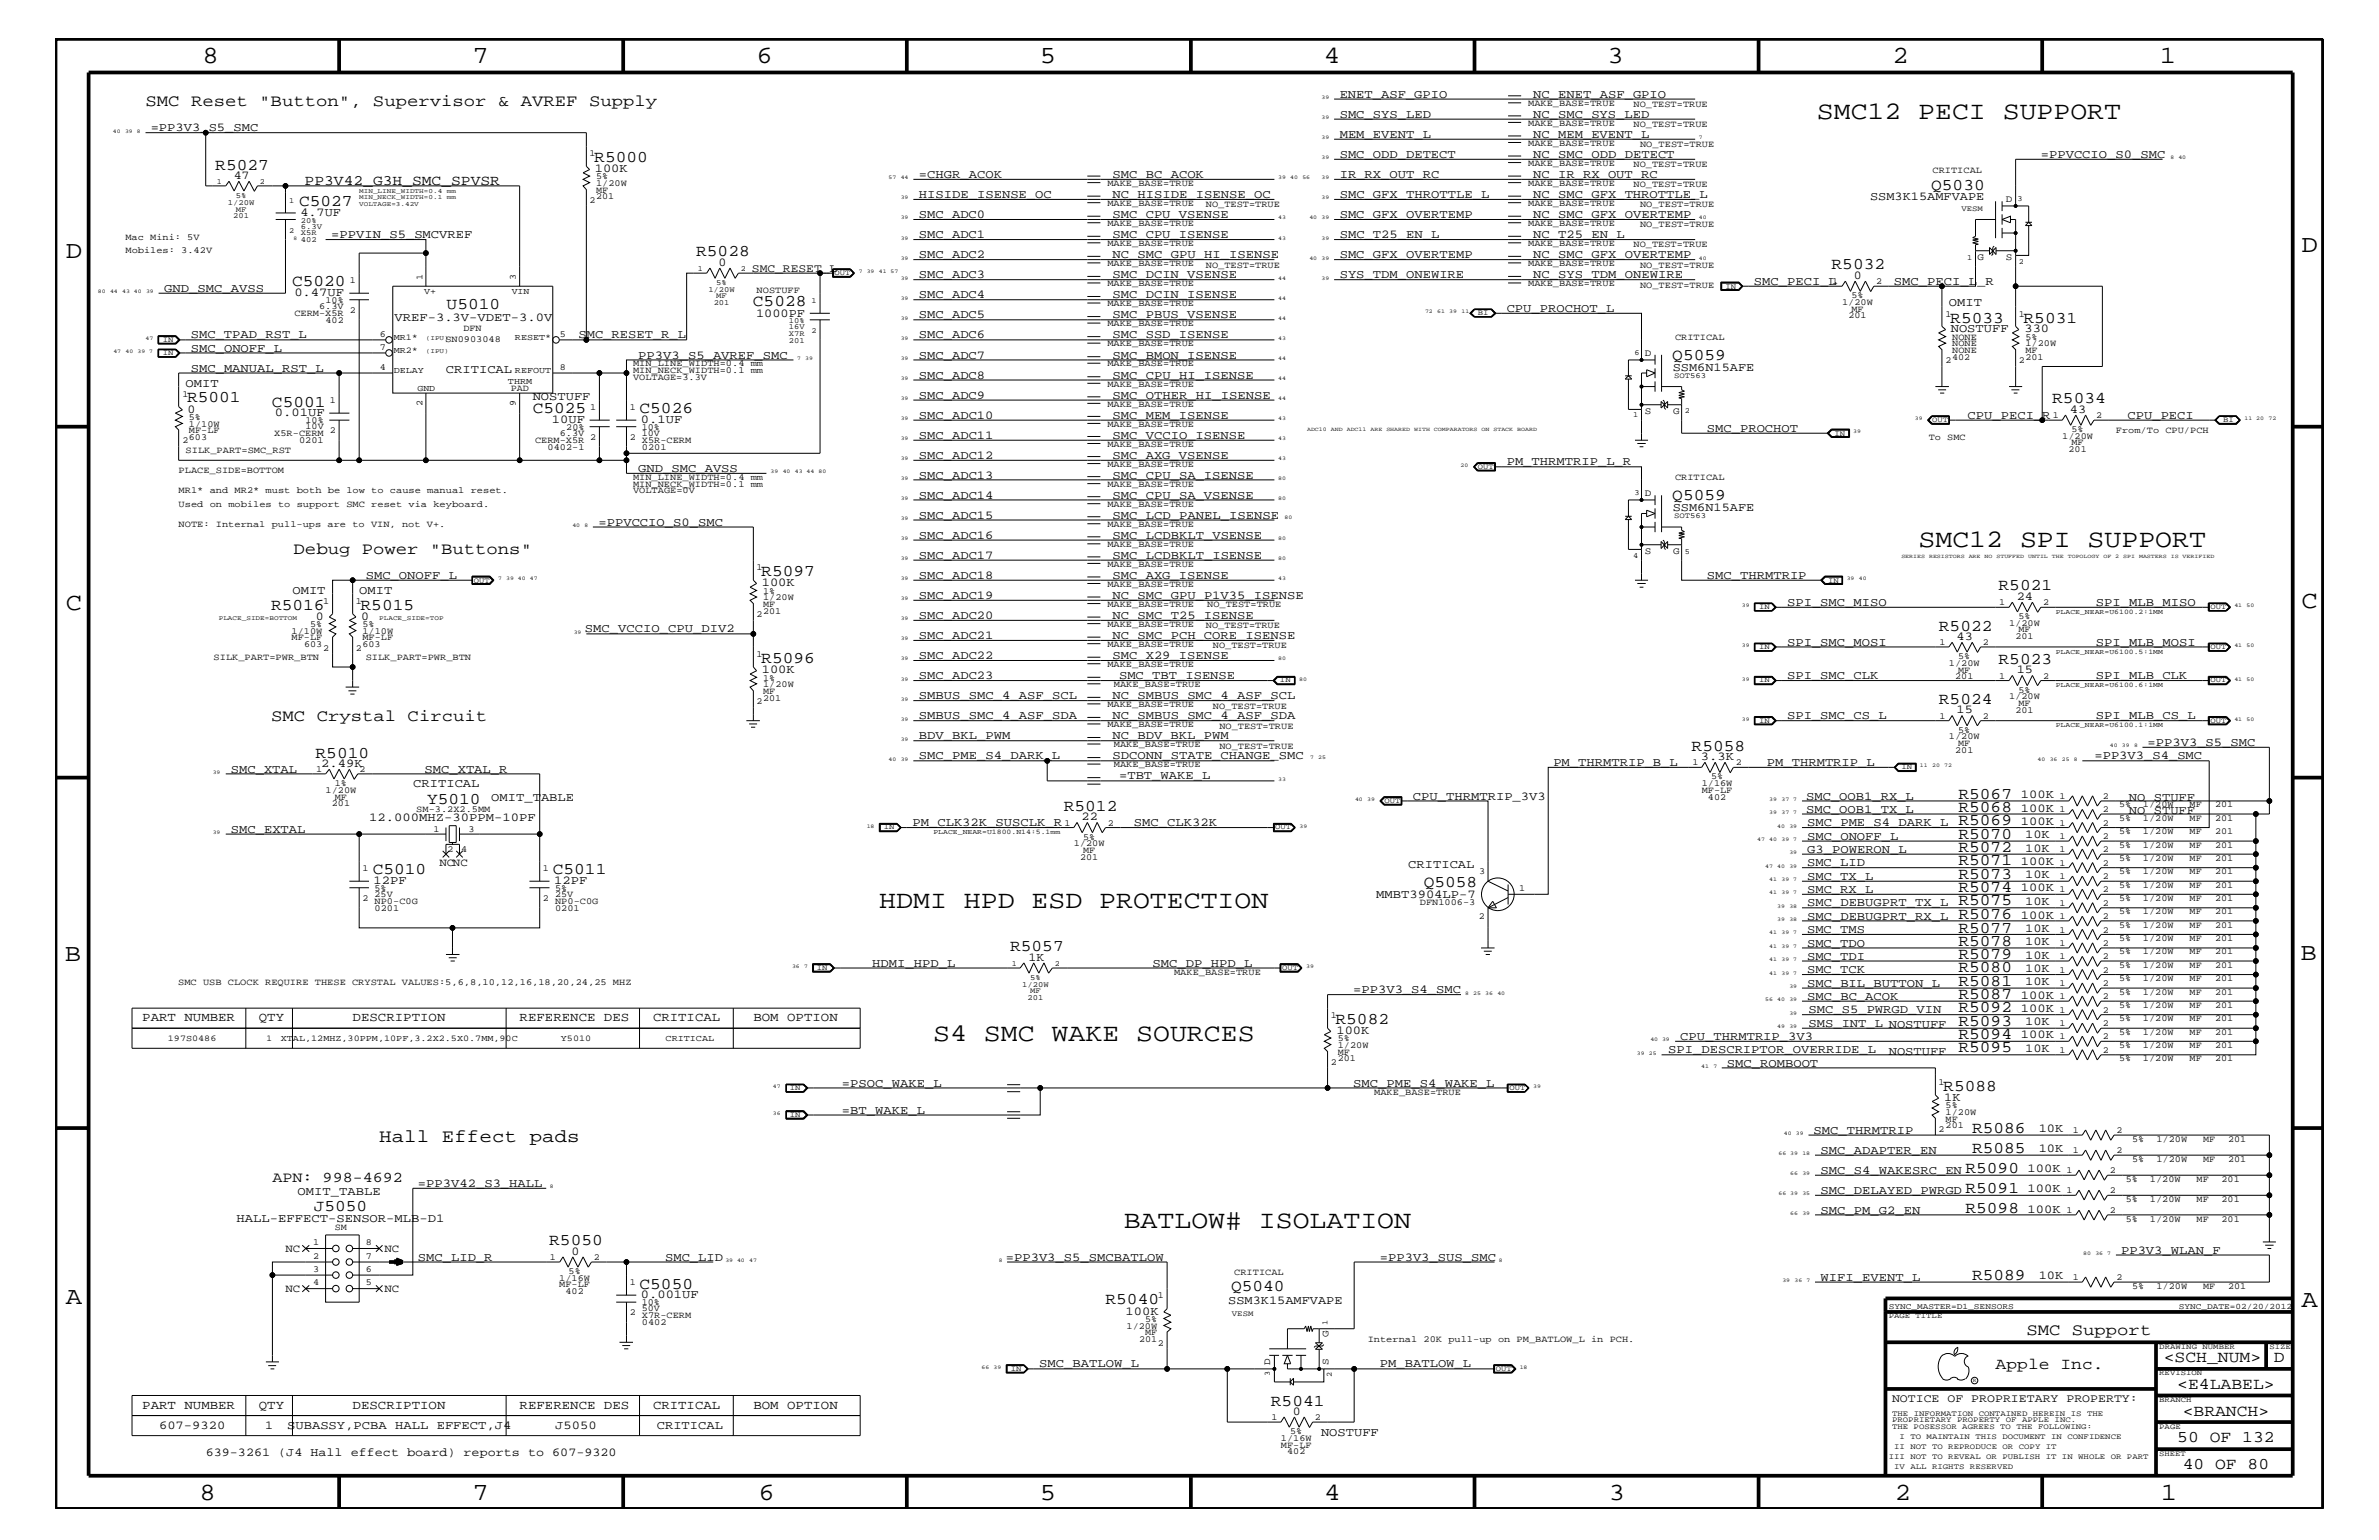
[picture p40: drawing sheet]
<svg xmlns="http://www.w3.org/2000/svg" width="432mm" height="279mm" viewBox="0 0 432 279" stroke-linecap="round" stroke-linejoin="round" font-family="sans-serif">
<defs><g id="words">
<g font-size="4.6">
<text x="329.8" y="21.6">SMC12 PECI SUPPORT</text>
<text x="348.2" y="99.3">SMC12 SPI SUPPORT</text>
<text x="159.6" y="164.7">HDMI HPD ESD PROTECTION</text>
<text x="169.4" y="188.9">S4 SMC WAKE SOURCES</text>
<text x="204" y="222.9">BATLOW# ISOLATION</text>
</g>
<g font-size="4.5">
<text x="36.7" y="11.5">8</text>
<text x="85.8" y="11.5">7</text>
<text x="137.3" y="11.5">6</text>
<text x="188.7" y="11.5">5</text>
<text x="240.3" y="11.5">4</text>
<text x="291.8" y="11.5">3</text>
<text x="343.5" y="11.5">2</text>
<text x="392" y="11.5">1</text>
<text x="11.9" y="46.8">D</text>
<text x="417.7" y="45.7">D</text>
<text x="11.9" y="110.6">C</text>
<text x="417.7" y="110.3">C</text>
<text x="11.8" y="174.3">B</text>
<text x="417.6" y="174.2">B</text>
<text x="11.9" y="236.7">A</text>
<text x="417.7" y="237.1">A</text>
<text x="36.2" y="272.1">8</text>
<text x="85.8" y="272.1">7</text>
<text x="137.7" y="272.1">6</text>
<text x="188.7" y="272.1">5</text>
<text x="240.4" y="272.1">4</text>
<text x="292" y="272.1">3</text>
<text x="343.9" y="272.1">2</text>
<text x="392.2" y="272.1">1</text>
</g>
<text font-size="3.4" x="68.8" y="207.1">Hall Effect pads</text>
<g font-size="3">
<text x="26.4" y="19.2">SMC Reset &quot;Button&quot;, Supervisor &amp; AVREF Supply</text>
<text x="107.9" y="29.4">R5000</text>
<text x="39.1" y="30.8">R5027</text>
<text x="350.5" y="34.4">Q5030</text>
<text x="54.3" y="37.4">C5027</text>
<text x="126.4" y="46.5">R5028</text>
<text x="53" y="51.9">C5020</text>
<text x="332.4" y="48.9">R5032</text>
<text x="81.1" y="56">U5010</text>
<text x="136.7" y="55.6">C5028</text>
<text x="354" y="58.5">R5033</text>
<text x="367.3" y="58.5">R5031</text>
<text x="303.5" y="65.3">Q5059</text>
<text x="34" y="73">R5001</text>
<text x="49.4" y="73.8">C5001</text>
<text x="96.7" y="75">C5025</text>
<text x="116.1" y="75">C5026</text>
<text x="372.5" y="73.2">R5034</text>
<text x="303.5" y="90.7">Q5059</text>
<text x="53.3" y="100.4">Debug Power &quot;Buttons&quot;</text>
<text x="138.2" y="104.6">R5097</text>
<text x="362.8" y="107.1">R5021</text>
<text x="49.2" y="110.6">R5016</text>
<text x="65.4" y="110.6">R5015</text>
<text x="351.9" y="114.4">R5022</text>
<text x="138.2" y="120.3">R5096</text>
<text x="362.8" y="120.4">R5023</text>
<text x="49.2" y="130.8">SMC Crystal Circuit</text>
<text x="351.9" y="127.7">R5024</text>
<text x="57.3" y="137.4">R5010</text>
<text x="307" y="136.2">R5058</text>
<text x="77.5" y="145.9">Y5010</text>
<text x="193.1" y="147.1">R5012</text>
<text x="355.5" y="149.7">R5069</text>
<text x="355.5" y="147.3">R5068</text>
<text x="355.5" y="144.9">R5067</text>
<text x="355.5" y="152.2">R5070</text>
<text x="355.5" y="154.6">R5072</text>
<text x="67.6" y="158.6">C5010</text>
<text x="100.3" y="158.6">C5011</text>
<text x="258.4" y="160.9">Q5058</text>
<text x="355.5" y="157">R5071</text>
<text x="355.5" y="159.5">R5073</text>
<text x="355.5" y="161.9">R5074</text>
<text x="355.5" y="164.3">R5075</text>
<text x="355.5" y="166.7">R5076</text>
<text x="183.3" y="172.6">R5057</text>
<text x="355.5" y="169.2">R5077</text>
<text x="355.5" y="171.6">R5078</text>
<text x="355.5" y="174">R5079</text>
<text x="355.5" y="176.4">R5080</text>
<text x="355.5" y="178.8">R5081</text>
<text x="242.4" y="185.8">R5082</text>
<text x="355.5" y="181.3">R5087</text>
<text x="355.5" y="183.7">R5092</text>
<text x="355.5" y="186.1">R5093</text>
<text x="355.5" y="188.6">R5094</text>
<text x="355.5" y="191">R5095</text>
<text x="352.7" y="197.9">R5088</text>
<text x="357.9" y="209.2">R5085</text>
<text x="357.9" y="205.5">R5086</text>
<text x="356.7" y="212.8">R5090</text>
<text x="56.9" y="219.7">J5050</text>
<text x="356.7" y="216.4">R5091</text>
<text x="356.7" y="220.1">R5098</text>
<text x="99.7" y="225.9">R5050</text>
<text x="116.1" y="233.8">C5050</text>
<text x="357.9" y="232.2">R5089</text>
<text x="200.7" y="236.7">R5040</text>
<text x="223.4" y="234.3">Q5040</text>
<text x="367.8" y="242.3">SMC Support</text>
<text x="362.2" y="248.4">Apple Inc.</text>
<text x="392.7" y="247.1">&lt;SCH_NUM&gt;</text>
<text x="395.2" y="252">&lt;E4LABEL&gt;</text>
<text x="412.7" y="247.1">D</text>
<text x="230.7" y="255">R5041</text>
<text x="396.2" y="256.8">&lt;BRANCH&gt;</text>
<text x="395.2" y="261.6">50 OF 132</text>
<text x="396.2" y="266.6">40 OF 80</text>
</g>
<text font-size="2.7" x="49.4" y="214.4">APN: 998-4692</text>
<text font-size="2.6" x="55.3" y="33.6">PP3V42_G3H_SMC_SPVSR</text>
<g font-size="2.3">
<text x="25.8" y="185.3">PART NUMBER</text>
<text x="47" y="185.3">QTY</text>
<text x="64" y="185.3">DESCRIPTION</text>
<text x="94.3" y="185.3">REFERENCE DES</text>
<text x="118.5" y="185.3">CRITICAL</text>
<text x="136.7" y="185.3">BOM OPTION</text>
<text x="25.8" y="255.6">PART NUMBER</text>
<text x="47" y="255.6">QTY</text>
<text x="64" y="255.6">DESCRIPTION</text>
<text x="94.3" y="255.6">REFERENCE DES</text>
<text x="118.5" y="255.6">CRITICAL</text>
<text x="136.7" y="255.6">BOM OPTION</text>
</g>
<g font-size="2.2">
<text x="243.2" y="17.7">ENET_ASF_GPIO</text>
<text x="278.3" y="17.7">NC_ENET_ASF_GPIO</text>
<text x="27.3" y="23.8">=PP3V3_S5_SMC</text>
<text x="243.2" y="21.4">SMC_SYS_LED</text>
<text x="278.3" y="21.4">NC_SMC_SYS_LED</text>
<text x="243.2" y="25">MEM_EVENT_L</text>
<text x="243.2" y="28.6">SMC_ODD_DETECT</text>
<text x="278.3" y="25">NC_MEM_EVENT_L</text>
<text x="278.3" y="28.6">NC_SMC_ODD_DETECT</text>
<text x="370.4" y="28.6">=PPVCCIO_S0_SMC</text>
<text x="42.4" y="32.5">47</text>
<text x="107.9" y="31.2">100K</text>
<text x="166.8" y="35.9">HISIDE_ISENSE_OC</text>
<text x="166.8" y="32.3">=CHGR_ACOK</text>
<text x="201.9" y="32.3">SMC_BC_ACOK</text>
<text x="201.9" y="35.9">NC_HISIDE_ISENSE_OC</text>
<text x="243.2" y="32.3">IR_RX_OUT_RC</text>
<text x="243.2" y="35.9">SMC_GFX_THROTTLE_L</text>
<text x="278.3" y="32.3">NC_IR_RX_OUT_RC</text>
<text x="278.3" y="35.9">NC_SMC_GFX_THROTTLE_L</text>
<text x="54.5" y="39.2">4.7UF</text>
<text x="166.8" y="39.6">SMC_ADC0</text>
<text x="201.9" y="39.6">SMC_CPU_VSENSE</text>
<text x="243.2" y="39.6">SMC_GFX_OVERTEMP</text>
<text x="278.3" y="39.6">NC_SMC_GFX_OVERTEMP</text>
<text x="339.4" y="36.4">SSM3K15AMFVAPE</text>
<text x="60.1" y="43.2">=PPVIN_S5_SMCVREF</text>
<text x="166.8" y="46.8">SMC_ADC2</text>
<text x="166.8" y="43.2">SMC_ADC1</text>
<text x="201.9" y="43.2">SMC_CPU_ISENSE</text>
<text x="201.9" y="46.8">NC_SMC_GPU_HI_ISENSE</text>
<text x="243.2" y="46.8">SMC_GFX_OVERTEMP</text>
<text x="243.2" y="43.2">SMC_T25_EN_L</text>
<text x="278.3" y="46.8">NC_SMC_GFX_OVERTEMP</text>
<text x="278.3" y="43.2">NC_T25_EN_L</text>
<text x="29.8" y="52.9">GND_SMC_AVSS</text>
<text x="53.4" y="53.8">0.47UF</text>
<text x="130.4" y="48.2">0</text>
<text x="166.8" y="50.5">SMC_ADC3</text>
<text x="201.9" y="50.5">SMC_DCIN_VSENSE</text>
<text x="243.2" y="50.5">SYS_TDM_ONEWIRE</text>
<text x="278.3" y="50.5">NC_SYS_TDM_ONEWIRE</text>
<text x="318.3" y="51.7">SMC_PECI_L</text>
<text x="336.5" y="50.7">0</text>
<text x="343.7" y="51.7">SMC_PECI_L_R</text>
<text x="71.6" y="58.2">VREF-3.3V-VDET-3.0V</text>
<text x="137.2" y="57.4">1000PF</text>
<text x="166.8" y="54.1">SMC_ADC4</text>
<text x="166.8" y="57.8">SMC_ADC5</text>
<text x="201.9" y="57.8">SMC_PBUS_VSENSE</text>
<text x="201.9" y="54.1">SMC_DCIN_ISENSE</text>
<text x="273.5" y="56.6">CPU_PROCHOT_L</text>
<text x="353.7" y="55.6">OMIT</text>
<text x="34.6" y="61.4">SMC_TPAD_RST_L</text>
<text x="34.6" y="63.9">SMC_ONOFF_L</text>
<text x="105" y="61.4">SMC_RESET_R_L</text>
<text x="115.8" y="65.1">PP3V3_S5_AVREF_SMC</text>
<text x="166.8" y="61.4">SMC_ADC6</text>
<text x="166.8" y="65.1">SMC_ADC7</text>
<text x="201.9" y="65.1">SMC_BMON_ISENSE</text>
<text x="201.9" y="61.4">SMC_SSD_ISENSE</text>
<text x="354.1" y="60.3">NOSTUFF</text>
<text x="367.5" y="60.3">330</text>
<text x="33.7" y="70.1">OMIT</text>
<text x="34.6" y="67.5">SMC_MANUAL_RST_L</text>
<text x="80.9" y="67.7">CRITICAL</text>
<text x="166.8" y="68.7">SMC_ADC8</text>
<text x="201.9" y="68.7">SMC_CPU_HI_ISENSE</text>
<text x="303.6" y="67.3">SSM6N15AFE</text>
<text x="34" y="74.9">0</text>
<text x="49.9" y="75.6">0.01UF</text>
<text x="96.7" y="72.6">NOSTUFF</text>
<text x="100.2" y="76.8">10UF</text>
<text x="116.3" y="76.8">0.1UF</text>
<text x="166.8" y="72.3">SMC_ADC9</text>
<text x="166.8" y="76">SMC_ADC10</text>
<text x="201.9" y="72.3">SMC_OTHER_HI_ISENSE</text>
<text x="201.9" y="76">SMC_MEM_ISENSE</text>
<text x="357.1" y="76">CPU_PECI_R</text>
<text x="375.7" y="74.9">43</text>
<text x="386.2" y="76">CPU_PECI</text>
<text x="166.8" y="83.3">SMC_ADC12</text>
<text x="166.8" y="79.6">SMC_ADC11</text>
<text x="201.9" y="83.3">SMC_AXG_VSENSE</text>
<text x="201.9" y="79.6">SMC_VCCIO_ISENSE</text>
<text x="309.8" y="78.3">SMC_PROCHOT</text>
<text x="115.8" y="85.6">GND_SMC_AVSS</text>
<text x="166.8" y="86.9">SMC_ADC13</text>
<text x="201.9" y="86.9">SMC_CPU_SA_ISENSE</text>
<text x="273.5" y="84.4">PM_THRMTRIP_L_R</text>
<text x="108.6" y="95.4">=PPVCCIO_S0_SMC</text>
<text x="166.8" y="90.5">SMC_ADC14</text>
<text x="166.8" y="94.2">SMC_ADC15</text>
<text x="201.9" y="94.2">SMC_LCD_PANEL_ISENSE</text>
<text x="201.9" y="90.5">SMC_CPU_SA_VSENSE</text>
<text x="303.6" y="92.7">SSM6N15AFE</text>
<text x="166.8" y="97.7">SMC_ADC16</text>
<text x="166.8" y="101.4">SMC_ADC17</text>
<text x="201.9" y="97.7">SMC_LCDBKLT_VSENSE</text>
<text x="201.9" y="101.4">SMC_LCDBKLT_ISENSE</text>
<text x="53.1" y="107.7">OMIT</text>
<text x="65.2" y="107.7">OMIT</text>
<text x="66.4" y="105">SMC_ONOFF_L</text>
<text x="138.3" y="106.4">100K</text>
<text x="166.8" y="105">SMC_ADC18</text>
<text x="201.9" y="105">SMC_AXG_ISENSE</text>
<text x="309.8" y="105">SMC_THRMTRIP</text>
<text x="57.3" y="112.5">0</text>
<text x="65.5" y="112.5">0</text>
<text x="166.8" y="112.3">SMC_ADC20</text>
<text x="166.8" y="108.7">SMC_ADC19</text>
<text x="201.9" y="108.7">NC_SMC_GPU_P1V35_ISENSE</text>
<text x="201.9" y="112.3">NC_SMC_T25_ISENSE</text>
<text x="324.4" y="109.9">SPI_SMC_MISO</text>
<text x="366.1" y="108.8">24</text>
<text x="380.4" y="109.9">SPI_MLB_MISO</text>
<text x="106.2" y="114.8">SMC_VCCIO_CPU_DIV2</text>
<text x="166.8" y="119.6">SMC_ADC22</text>
<text x="166.8" y="115.9">SMC_ADC21</text>
<text x="201.9" y="115.9">NC_SMC_PCH_CORE_ISENSE</text>
<text x="201.9" y="119.6">SMC_X29_ISENSE</text>
<text x="324.4" y="117.2">SPI_SMC_MOSI</text>
<text x="355.1" y="116.1">43</text>
<text x="380.4" y="117.2">SPI_MLB_MOSI</text>
<text x="138.3" y="122.1">100K</text>
<text x="166.8" y="123.2">SMC_ADC23</text>
<text x="203.1" y="123.2">SMC_TBT_ISENSE</text>
<text x="324.4" y="123.2">SPI_SMC_CLK</text>
<text x="366.1" y="122.1">15</text>
<text x="380.4" y="123.2">SPI_MLB_CLK</text>
<text x="166.8" y="130.5">SMBUS_SMC_4_ASF_SDA</text>
<text x="166.8" y="126.9">SMBUS_SMC_4_ASF_SCL</text>
<text x="201.9" y="130.5">NC_SMBUS_SMC_4_ASF_SDA</text>
<text x="201.9" y="126.9">NC_SMBUS_SMC_4_ASF_SCL</text>
<text x="324.4" y="130.5">SPI_SMC_CS_L</text>
<text x="355.1" y="129.4">15</text>
<text x="380.4" y="130.5">SPI_MLB_CS_L</text>
<text x="166.8" y="134.1">BDV_BKL_PWM</text>
<text x="166.8" y="137.8">SMC_PME_S4_DARK_L</text>
<text x="201.9" y="137.8">SDCONN_STATE_CHANGE_SMC</text>
<text x="201.9" y="134.1">NC_BDV_BKL_PWM</text>
<text x="308.7" y="137.9">3.3K</text>
<text x="380.2" y="137.8">=PP3V3_S4_SMC</text>
<text x="389.8" y="135.3">=PP3V3_S5_SMC</text>
<text x="41.9" y="140.2">SMC_XTAL</text>
<text x="58.3" y="139.1">2.49K</text>
<text x="75" y="142.9">CRITICAL</text>
<text x="77" y="140.2">SMC_XTAL_R</text>
<text x="203.1" y="141.4">=TBT_WAKE_L</text>
<text x="281.9" y="139">PM_THRMTRIP_B_L</text>
<text x="320.7" y="139">PM_THRMTRIP_L</text>
<text x="67" y="149">12.000MHZ-30PPM-10PF</text>
<text x="89.2" y="145.3">OMIT_TABLE</text>
<text x="165.6" y="149.9">PM_CLK32K_SUSCLK_R</text>
<text x="196.3" y="148.8">22</text>
<text x="205.8" y="149.9">SMC_CLK32K</text>
<text x="256.5" y="145.1">CPU_THRMTRIP_3V3</text>
<text x="327.8" y="145.1">SMC_OOB1_RX_L</text>
<text x="327.8" y="147.5">SMC_OOB1_TX_L</text>
<text x="328" y="149.9">SMC_PME_S4_DARK_L</text>
<text x="366.8" y="149.6">100K</text>
<text x="366.8" y="147.3">100K</text>
<text x="366.8" y="144.8">100K</text>
<text x="386.4" y="147.7">NO STUFF</text>
<text x="386.4" y="145.3">NO STUFF</text>
<text x="41.9" y="151.1">SMC_EXTAL</text>
<text x="328" y="152.3">SMC_ONOFF_L</text>
<text x="328" y="154.7">G3_POWERON_L</text>
<text x="367.6" y="152.1">10K</text>
<text x="367.6" y="154.5">10K</text>
<text x="67.8" y="160.5">12PF</text>
<text x="100.6" y="160.5">12PF</text>
<text x="255.6" y="157.4">CRITICAL</text>
<text x="328" y="159.6">SMC_TX_L</text>
<text x="328" y="157.2">SMC_LID</text>
<text x="328" y="162">SMC_RX_L</text>
<text x="366.8" y="156.9">100K</text>
<text x="366.8" y="161.7">100K</text>
<text x="367.6" y="159.4">10K</text>
<text x="249.8" y="162.8">MMBT3904LP-7</text>
<text x="328" y="164.5">SMC_DEBUGPRT_TX_L</text>
<text x="328" y="166.9">SMC_DEBUGPRT_RX_L</text>
<text x="366.8" y="166.7">100K</text>
<text x="367.6" y="164.2">10K</text>
<text x="328" y="171.7">SMC_TDO</text>
<text x="328" y="169.3">SMC_TMS</text>
<text x="367.6" y="169">10K</text>
<text x="367.6" y="171.5">10K</text>
<text x="367.6" y="173.9">10K</text>
<text x="158.3" y="175.4">HDMI_HPD_L</text>
<text x="186.7" y="174.3">1K</text>
<text x="209.2" y="175.4">SMC_DP_HPD_L</text>
<text x="328" y="176.6">SMC_TCK</text>
<text x="328" y="174.2">SMC_TDI</text>
<text x="328" y="179">SMC_BIL_BUTTON_L</text>
<text x="367.6" y="176.3">10K</text>
<text x="367.6" y="178.8">10K</text>
<text x="245.6" y="180.2">=PP3V3_S4_SMC</text>
<text x="328" y="181.4">SMC_BC_ACOK</text>
<text x="328.3" y="183.8">SMC_S5_PWRGD_VIN</text>
<text x="366.8" y="181.2">100K</text>
<text x="366.8" y="183.6">100K</text>
<text x="242.6" y="187.6">100K</text>
<text x="302.8" y="191.1">SPI_DESCRIPTOR_OVERRIDE_L</text>
<text x="305" y="188.7">CPU_THRMTRIP_3V3</text>
<text x="328.3" y="186.3">SMS_INT_L NOSTUFF</text>
<text x="342.8" y="191.4">NOSTUFF</text>
<text x="366.8" y="188.4">100K</text>
<text x="367.6" y="186">10K</text>
<text x="367.6" y="190.9">10K</text>
<text x="152.8" y="197.2">=PSOC_WAKE_L</text>
<text x="245.6" y="197.2">SMC_PME_S4_WAKE_L</text>
<text x="313.4" y="193.6">SMC_ROMBOOT</text>
<text x="152.8" y="202">=BT_WAKE_L</text>
<text x="352.9" y="199.8">1K</text>
<text x="329.2" y="205.7">SMC_THRMTRIP</text>
<text x="330.5" y="209.3">SMC_ADAPTER_EN</text>
<text x="370" y="209.1">10K</text>
<text x="370" y="205.4">10K</text>
<text x="75.9" y="215.3">=PP3V42_S3_HALL</text>
<text x="330.5" y="213">SMC_S4_WAKESRC_EN</text>
<text x="368" y="212.7">100K</text>
<text x="42.9" y="221.7">HALL-EFFECT-SENSOR-MLB-D1</text>
<text x="54" y="216.9">OMIT_TABLE</text>
<text x="330.5" y="216.6">SMC_DELAYED_PWRGD</text>
<text x="330.5" y="220.2">SMC_PM_G2_EN</text>
<text x="368" y="216.4">100K</text>
<text x="368" y="220">100K</text>
<text x="103.8" y="227.6">0</text>
<text x="385" y="227.5">PP3V3_WLAN_F</text>
<text x="75.9" y="228.7">SMC_LID_R</text>
<text x="120.7" y="228.7">SMC_LID</text>
<text x="182.5" y="228.7">=PP3V3_S5_SMCBATLOW</text>
<text x="250.4" y="228.7">=PP3V3_SUS_SMC</text>
<text x="330.5" y="232.4">WIFI_EVENT_L</text>
<text x="370" y="232.1">10K</text>
<text x="116.3" y="235.6">0.001UF</text>
<text x="204.3" y="238.5">100K</text>
<text x="222.9" y="236.6">SSM3K15AMFVAPE</text>
<text x="188.6" y="248.1">SMC_BATLOW_L</text>
<text x="250.4" y="248.1">PM_BATLOW_L</text>
<text x="234.7" y="256.7">0</text>
<text x="28.9" y="259.3">607-9320</text>
<text x="48.1" y="259.3">1</text>
<text x="52.1" y="259.3">SUBASSY,PCBA HALL EFFECT,J4</text>
<text x="100.8" y="259.3">J5050</text>
<text x="119.2" y="259.3">CRITICAL</text>
<text x="239.8" y="260.5">NOSTUFF</text>
<text x="37.3" y="264.1">639-3261 (J4 Hall effect board) reports to 607-9320</text>
</g>
<g font-size="2.1">
<text x="136.5" y="49.3">SMC_RESET_L</text>
<text x="343.4" y="254.4">NOTICE OF PROPRIETARY PROPERTY:</text>
</g>
<g font-size="2">
<text x="79.8" y="157.2">NCNC</text>
<text x="51.8" y="227.1">NC</text>
<text x="69.8" y="227.1">NC</text>
<text x="51.8" y="234.4">NC</text>
<text x="69.8" y="234.4">NC</text>
</g>
<g font-size="1.8">
<text x="364.1" y="36.7">D</text>
<text x="358.9" y="47.2">G</text>
<text x="364.1" y="47.2">S</text>
<text x="298.5" y="64.5">D</text>
<text x="298.5" y="75.1">S</text>
<text x="303.7" y="75.1">G</text>
<text x="298.5" y="90">D</text>
<text x="298.5" y="100.5">S</text>
<text x="303.7" y="100.5">G</text>
<text x="241.1" y="242.6" transform="rotate(-90 241.1 242.6)">G</text>
<text x="230.5" y="247.7" transform="rotate(-90 230.5 247.7)">D</text>
<text x="241.1" y="247.7" transform="rotate(-90 241.1 247.7)">S</text>
</g>
<g font-size="1.7">
<text x="277.4" y="22.9">MAKE_BASE=TRUE</text>
<text x="277.4" y="19.2">MAKE_BASE=TRUE</text>
<text x="296.5" y="23.1">NO_TEST=TRUE</text>
<text x="296.5" y="19.4">NO_TEST=TRUE</text>
<text x="107" y="28.3">1</text>
<text x="277.4" y="26.5">MAKE_BASE=TRUE</text>
<text x="297.7" y="26.7">NO_TEST=TRUE</text>
<text x="108.2" y="32.5">5%</text>
<text x="108.2" y="33.7">1/20W</text>
<text x="108.2" y="35">MF</text>
<text x="201" y="33.7">MAKE_BASE=TRUE</text>
<text x="277.4" y="30.2">MAKE_BASE=TRUE</text>
<text x="277.4" y="33.7">MAKE_BASE=TRUE</text>
<text x="296.5" y="30.3">NO_TEST=TRUE</text>
<text x="296.5" y="34">NO_TEST=TRUE</text>
<text x="350.8" y="31.4">CRITICAL</text>
<text x="107" y="36.8">2</text>
<text x="108.2" y="36.2">201</text>
<text x="201" y="37.4">MAKE_BASE=TRUE</text>
<text x="201" y="41">MAKE_BASE=TRUE</text>
<text x="218.9" y="37.6">NO_TEST=TRUE</text>
<text x="277.4" y="41">MAKE_BASE=TRUE</text>
<text x="277.4" y="37.4">MAKE_BASE=TRUE</text>
<text x="297.7" y="41.3">NO_TEST=TRUE</text>
<text x="297.7" y="37.6">NO_TEST=TRUE</text>
<text x="22.8" y="43.5">Mac Mini: 5V</text>
<text x="22.8" y="45.9">Mobiles: 3.42V</text>
<text x="201" y="44.6">MAKE_BASE=TRUE</text>
<text x="277.4" y="44.6">MAKE_BASE=TRUE</text>
<text x="296.5" y="44.9">NO_TEST=TRUE</text>
<text x="63.5" y="51.3">1</text>
<text x="76.7" y="50.7" transform="rotate(-90 76.7 50.7)">1</text>
<text x="93.6" y="50.7" transform="rotate(-90 93.6 50.7)">3</text>
<text x="137.3" y="53.2">NOSTUFF</text>
<text x="201" y="48.3">MAKE_BASE=TRUE</text>
<text x="201" y="51.9">MAKE_BASE=TRUE</text>
<text x="218.9" y="48.5">NO_TEST=TRUE</text>
<text x="277.4" y="51.9">MAKE_BASE=TRUE</text>
<text x="277.4" y="48.3">MAKE_BASE=TRUE</text>
<text x="297.7" y="52.2">NO_TEST=TRUE</text>
<text x="297.7" y="48.5">NO_TEST=TRUE</text>
<text x="332.6" y="51.6">1</text>
<text x="340.5" y="51.6">2</text>
<text x="53.4" y="57.3">CERM-X5R</text>
<text x="57.9" y="56.1">6.3V</text>
<text x="59.1" y="55">10%</text>
<text x="59.1" y="58.5">402</text>
<text x="63.5" y="56.8">2</text>
<text x="201" y="59.2">MAKE_BASE=TRUE</text>
<text x="201" y="55.6">MAKE_BASE=TRUE</text>
<text x="334.3" y="55.3">1/20W</text>
<text x="335.5" y="57.8">201</text>
<text x="336" y="54.1">5%</text>
<text x="336" y="56.6">MF</text>
<text x="353.1" y="57.4">1</text>
<text x="366.4" y="57.4">1</text>
<text x="68.9" y="61.1">6</text>
<text x="68.9" y="63.4">7</text>
<text x="80.9" y="62">SN0903048</text>
<text x="84.1" y="60.1">DFN</text>
<text x="101.6" y="61.1">5</text>
<text x="201" y="62.9">MAKE_BASE=TRUE</text>
<text x="304" y="61.7">CRITICAL</text>
<text x="353.1" y="65.9">2</text>
<text x="354.3" y="62.9">NONE</text>
<text x="354.3" y="61.7">NONE</text>
<text x="354.3" y="65.3">402</text>
<text x="354.3" y="64">NONE</text>
<text x="366.4" y="65.9">2</text>
<text x="367.6" y="62.9">1/20W</text>
<text x="367.6" y="61.7">5%</text>
<text x="367.6" y="65.3">201</text>
<text x="367.6" y="64">MF</text>
<text x="33.1" y="72">1</text>
<text x="68.9" y="67.1">4</text>
<text x="92.7" y="70.9">PAD</text>
<text x="101.6" y="67.1">8</text>
<text x="114.9" y="66.5">MIN_LINE_WIDTH=0.4 mm</text>
<text x="114.9" y="68.9">VOLTAGE=3.3V</text>
<text x="114.9" y="67.7">MIN_NECK_WIDTH=0.1 mm</text>
<text x="201" y="66.5">MAKE_BASE=TRUE</text>
<text x="201" y="70.1">MAKE_BASE=TRUE</text>
<text x="34.3" y="76.2">5%</text>
<text x="34.3" y="77.4">1/10W</text>
<text x="55.5" y="76.8">10%</text>
<text x="55.5" y="77.9">10V</text>
<text x="59.9" y="73.2">1</text>
<text x="76.7" y="73.7" transform="rotate(-90 76.7 73.7)">2</text>
<text x="93.6" y="73.7" transform="rotate(-90 93.6 73.7)">9</text>
<text x="107.1" y="74.4">1</text>
<text x="114.3" y="74.4">1</text>
<text x="201" y="73.8">MAKE_BASE=TRUE</text>
<text x="201" y="77.4">MAKE_BASE=TRUE</text>
<text x="372.6" y="75.8">1</text>
<text x="380.5" y="75.8">2</text>
<text x="33.1" y="80.5">2</text>
<text x="33.7" y="82.2">SILK_PART=SMC_RST</text>
<text x="34.3" y="78.6">MF-LF</text>
<text x="34.3" y="79.9">603</text>
<text x="49.8" y="79.1">X5R-CERM</text>
<text x="54.3" y="80.3">0201</text>
<text x="59.9" y="78.6">2</text>
<text x="97.1" y="80.3">CERM-X5R</text>
<text x="99.4" y="81.6">0402-1</text>
<text x="101.6" y="79.1">6.3V</text>
<text x="102.8" y="78">20%</text>
<text x="107.1" y="79.9">2</text>
<text x="114.3" y="79.9">2</text>
<text x="116.5" y="78">10%</text>
<text x="116.5" y="79.1">10V</text>
<text x="116.5" y="81.6">0201</text>
<text x="116.5" y="80.3">X5R-CERM</text>
<text x="201" y="81.1">MAKE_BASE=TRUE</text>
<text x="350.1" y="79.9">To SMC</text>
<text x="374.3" y="79.6">1/20W</text>
<text x="375.5" y="82">201</text>
<text x="376" y="78.3">5%</text>
<text x="376" y="80.8">MF</text>
<text x="384" y="78.6">From/To CPU/PCH</text>
<text x="32.4" y="89.5">MR1* and MR2* must both be low to cause manual reset.</text>
<text x="32.4" y="85.9">PLACE_SIDE=BOTTOM</text>
<text x="114.9" y="88.3">MIN_NECK_WIDTH=0.1 mm</text>
<text x="114.9" y="89.5">VOLTAGE=0V</text>
<text x="114.9" y="87.1">MIN_LINE_WIDTH=0.4 mm</text>
<text x="201" y="88.3">MAKE_BASE=TRUE</text>
<text x="201" y="84.7">MAKE_BASE=TRUE</text>
<text x="304" y="87.1">CRITICAL</text>
<text x="32.4" y="95.6">NOTE: Internal pull-ups are to VIN, not V+.</text>
<text x="32.4" y="92">Used on mobiles to support SMC reset via keyboard.</text>
<text x="201" y="95.6">MAKE_BASE=TRUE</text>
<text x="201" y="92">MAKE_BASE=TRUE</text>
<text x="201" y="99.3">MAKE_BASE=TRUE</text>
<text x="137.3" y="103.5">1</text>
<text x="138.5" y="107.7">1%</text>
<text x="201" y="106.5">MAKE_BASE=TRUE</text>
<text x="201" y="102.9">MAKE_BASE=TRUE</text>
<text x="56.3" y="113.7">5%</text>
<text x="58.7" y="109.5">1</text>
<text x="64.6" y="109.5">1</text>
<text x="65.8" y="113.7">5%</text>
<text x="137.3" y="112">2</text>
<text x="138.5" y="108.9">1/20W</text>
<text x="138.5" y="111.4">201</text>
<text x="138.5" y="110.2">MF</text>
<text x="201" y="110.2">MAKE_BASE=TRUE</text>
<text x="201" y="113.7">MAKE_BASE=TRUE</text>
<text x="218.9" y="114">NO_TEST=TRUE</text>
<text x="219.1" y="110.2">NO_TEST=TRUE</text>
<text x="362.9" y="109.8">1</text>
<text x="364.7" y="113.6">1/20W</text>
<text x="366.4" y="112.3">5%</text>
<text x="370.8" y="109.8">2</text>
<text x="38.8" y="119.8">SILK_PART=PWR_BTN</text>
<text x="52.9" y="116.2">MF-LF</text>
<text x="52.9" y="115">1/10W</text>
<text x="55.2" y="117.4">603</text>
<text x="58.7" y="118.1">2</text>
<text x="64.6" y="118.1">2</text>
<text x="65.8" y="115">1/10W</text>
<text x="65.8" y="117.4">603</text>
<text x="65.8" y="116.2">MF-LF</text>
<text x="66.4" y="119.8">SILK_PART=PWR_BTN</text>
<text x="137.3" y="119.2">1</text>
<text x="201" y="117.4">MAKE_BASE=TRUE</text>
<text x="220.1" y="117.6">NO_TEST=TRUE</text>
<text x="352" y="117">1</text>
<text x="355.4" y="119.6">5%</text>
<text x="359.9" y="117">2</text>
<text x="365.8" y="115.9">201</text>
<text x="366.4" y="114.8">MF</text>
<text x="138.5" y="124.7">1/20W</text>
<text x="138.5" y="123.5">1%</text>
<text x="138.5" y="125.9">MF</text>
<text x="201" y="121">MAKE_BASE=TRUE</text>
<text x="202.2" y="124.7">MAKE_BASE=TRUE</text>
<text x="353.7" y="120.8">1/20W</text>
<text x="354.9" y="123.2">201</text>
<text x="355.4" y="122">MF</text>
<text x="362.9" y="123.1">1</text>
<text x="366.4" y="125.7">5%</text>
<text x="370.8" y="123.1">2</text>
<text x="137.3" y="127.7">2</text>
<text x="138.5" y="127.1">201</text>
<text x="201" y="131.9">MAKE_BASE=TRUE</text>
<text x="201" y="128.3">MAKE_BASE=TRUE</text>
<text x="220.1" y="128.6">NO_TEST=TRUE</text>
<text x="352" y="130.4">1</text>
<text x="359.9" y="130.4">2</text>
<text x="364.7" y="126.9">1/20W</text>
<text x="365.8" y="129.3">201</text>
<text x="366.4" y="128">MF</text>
<text x="202.2" y="135.6">MAKE_BASE=TRUE</text>
<text x="221.3" y="135.8">NO_TEST=TRUE</text>
<text x="221.3" y="132.2">NO_TEST=TRUE</text>
<text x="353.7" y="134.1">1/20W</text>
<text x="354.9" y="136.6">201</text>
<text x="355.4" y="135.3">MF</text>
<text x="355.4" y="133">5%</text>
<text x="57.4" y="140.1">1</text>
<text x="59.1" y="143.9">1/20W</text>
<text x="60.8" y="142.6">1%</text>
<text x="65.3" y="140.1">2</text>
<text x="202.2" y="139.2">MAKE_BASE=TRUE</text>
<text x="307.2" y="138.9">1</text>
<text x="308.9" y="142.6">1/16W</text>
<text x="308.9" y="143.9">MF-LF</text>
<text x="310.6" y="141.4">5%</text>
<text x="315" y="138.9">2</text>
<text x="60.2" y="146.2">201</text>
<text x="60.8" y="145.1">MF</text>
<text x="75.6" y="147.3">SM-3.2X2.5MM</text>
<text x="193.2" y="149.8">1</text>
<text x="201.1" y="149.8">2</text>
<text x="310" y="145.1">402</text>
<text x="373.8" y="149.8">1</text>
<text x="373.8" y="147.3">1</text>
<text x="373.8" y="144.9">1</text>
<text x="381.7" y="149.8">2</text>
<text x="381.7" y="147.3">2</text>
<text x="381.7" y="144.9">2</text>
<text x="384.6" y="149">5%</text>
<text x="384.6" y="146.5">5%</text>
<text x="389" y="149">1/20W</text>
<text x="389" y="146.5">1/20W</text>
<text x="397.4" y="149">MF</text>
<text x="397.4" y="146.5">MF</text>
<text x="402" y="149">201</text>
<text x="402" y="146.5">201</text>
<text x="78.7" y="151">1</text>
<text x="81.2" y="154.6">2</text>
<text x="83.7" y="154.6">4</text>
<text x="85" y="151">3</text>
<text x="194.9" y="153.5">1/20W</text>
<text x="196" y="156">201</text>
<text x="196.6" y="152.3">5%</text>
<text x="196.6" y="154.7">MF</text>
<text x="373.8" y="152.2">1</text>
<text x="373.8" y="154.6">1</text>
<text x="381.7" y="152.2">2</text>
<text x="381.7" y="154.6">2</text>
<text x="384.6" y="153.8">5%</text>
<text x="384.6" y="151.3">5%</text>
<text x="389" y="153.8">1/20W</text>
<text x="389" y="151.3">1/20W</text>
<text x="397.4" y="153.8">MF</text>
<text x="397.4" y="151.3">MF</text>
<text x="402" y="153.8">201</text>
<text x="402" y="151.3">201</text>
<text x="65.8" y="158">1</text>
<text x="68" y="161.7">5%</text>
<text x="98.6" y="158">1</text>
<text x="100.8" y="161.7">5%</text>
<text x="268.5" y="158.6">3</text>
<text x="275.8" y="161.7">1</text>
<text x="373.8" y="157.1">1</text>
<text x="373.8" y="159.5">1</text>
<text x="373.8" y="161.9">1</text>
<text x="381.7" y="157.1">2</text>
<text x="381.7" y="159.5">2</text>
<text x="381.7" y="161.9">2</text>
<text x="384.6" y="158.6">5%</text>
<text x="384.6" y="161.1">5%</text>
<text x="384.6" y="156.2">5%</text>
<text x="389" y="158.6">1/20W</text>
<text x="389" y="161.1">1/20W</text>
<text x="389" y="156.2">1/20W</text>
<text x="397.4" y="158.6">MF</text>
<text x="397.4" y="161.1">MF</text>
<text x="397.4" y="156.2">MF</text>
<text x="402" y="158.6">201</text>
<text x="402" y="161.1">201</text>
<text x="402" y="156.2">201</text>
<text x="65.8" y="163.5">2 NP0-C0G</text>
<text x="68" y="165.2">0201</text>
<text x="68" y="162.8">25V</text>
<text x="98.6" y="163.5">2 NP0-C0G</text>
<text x="100.8" y="165.2">0201</text>
<text x="100.8" y="162.8">25V</text>
<text x="257.7" y="164.2">DFN1006-3</text>
<text x="268.4" y="166.7">2</text>
<text x="373.8" y="164.4">1</text>
<text x="373.8" y="166.7">1</text>
<text x="381.7" y="164.4">2</text>
<text x="381.7" y="166.7">2</text>
<text x="384.6" y="163.5">5%</text>
<text x="384.6" y="165.9">5%</text>
<text x="389" y="163.5">1/20W</text>
<text x="389" y="165.9">1/20W</text>
<text x="397.4" y="163.5">MF</text>
<text x="397.4" y="165.9">MF</text>
<text x="402" y="163.5">201</text>
<text x="402" y="165.9">201</text>
<text x="373.8" y="169.2">1</text>
<text x="373.8" y="171.6">1</text>
<text x="381.7" y="169.2">2</text>
<text x="381.7" y="171.6">2</text>
<text x="384.6" y="170.7">5%</text>
<text x="384.6" y="173.2">5%</text>
<text x="384.6" y="168.3">5%</text>
<text x="389" y="170.7">1/20W</text>
<text x="389" y="173.2">1/20W</text>
<text x="389" y="168.3">1/20W</text>
<text x="397.4" y="173.2">MF</text>
<text x="397.4" y="170.7">MF</text>
<text x="397.4" y="168.3">MF</text>
<text x="402" y="170.7">201</text>
<text x="402" y="173.2">201</text>
<text x="402" y="168.3">201</text>
<text x="32.3" y="178.8">SMC USB CLOCK REQUIRE THESE CRYSTAL VALUES:5,6,8,10,12,16,18,20,24,25 MHZ</text>
<text x="213.1" y="176.8">MAKE_BASE=TRUE</text>
<text x="373.8" y="174">1</text>
<text x="373.8" y="176.5">1</text>
<text x="373.8" y="178.8">1</text>
<text x="381.7" y="174">2</text>
<text x="381.7" y="176.5">2</text>
<text x="381.7" y="178.8">2</text>
<text x="384.6" y="175.6">5%</text>
<text x="384.6" y="178">5%</text>
<text x="389" y="175.6">1/20W</text>
<text x="389" y="178">1/20W</text>
<text x="397.4" y="175.6">MF</text>
<text x="397.4" y="178">MF</text>
<text x="402" y="175.6">201</text>
<text x="402" y="178">201</text>
<text x="241.6" y="184.7">1</text>
<text x="373.8" y="181.3">1</text>
<text x="373.8" y="183.8">1</text>
<text x="381.7" y="181.3">2</text>
<text x="381.7" y="183.8">2</text>
<text x="384.6" y="180.5">5%</text>
<text x="384.6" y="182.9">5%</text>
<text x="384.6" y="185.3">5%</text>
<text x="389" y="180.5">1/20W</text>
<text x="389" y="182.9">1/20W</text>
<text x="389" y="185.3">1/20W</text>
<text x="397.4" y="180.5">MF</text>
<text x="397.4" y="182.9">MF</text>
<text x="397.4" y="185.3">MF</text>
<text x="402" y="180.5">201</text>
<text x="402" y="182.9">201</text>
<text x="402" y="185.3">201</text>
<text x="242.8" y="190.2">1/20W</text>
<text x="242.8" y="188.9">5%</text>
<text x="242.8" y="191.4">MF</text>
<text x="373.8" y="186.1">1</text>
<text x="373.8" y="188.6">1</text>
<text x="373.8" y="191">1</text>
<text x="381.7" y="186.1">2</text>
<text x="381.7" y="188.6">2</text>
<text x="381.7" y="191">2</text>
<text x="384.6" y="187.7">5%</text>
<text x="384.6" y="190.2">5%</text>
<text x="389" y="187.7">1/20W</text>
<text x="389" y="190.2">1/20W</text>
<text x="397.4" y="187.7">MF</text>
<text x="397.4" y="190.2">MF</text>
<text x="402" y="187.7">201</text>
<text x="402" y="190.2">201</text>
<text x="241.6" y="193.2">2</text>
<text x="242.8" y="192.6">201</text>
<text x="351.9" y="196.8">1</text>
<text x="384.6" y="192.6">5%</text>
<text x="389" y="192.6">1/20W</text>
<text x="397.4" y="192.6">MF</text>
<text x="402" y="192.6">201</text>
<text x="249.4" y="198.7">MAKE_BASE=TRUE</text>
<text x="353.1" y="202.3">1/20W</text>
<text x="353.1" y="201">5%</text>
<text x="353.1" y="203.5">MF</text>
<text x="351.9" y="205.3">2</text>
<text x="353.1" y="204.7">201</text>
<text x="376.3" y="209.2">1</text>
<text x="376.3" y="205.5">1</text>
<text x="384.1" y="209.2">2</text>
<text x="384.1" y="205.5">2</text>
<text x="387" y="207.1">5%</text>
<text x="391.4" y="207.1">1/20W</text>
<text x="399.9" y="207.1">MF</text>
<text x="404.4" y="207.1">201</text>
<text x="375.1" y="212.8">1</text>
<text x="382.9" y="212.8">2</text>
<text x="385.8" y="214.4">5%</text>
<text x="387" y="210.8">5%</text>
<text x="390.2" y="214.4">1/20W</text>
<text x="391.4" y="210.8">1/20W</text>
<text x="398.7" y="214.4">MF</text>
<text x="399.9" y="210.8">MF</text>
<text x="403.2" y="214.4">201</text>
<text x="404.4" y="210.8">201</text>
<text x="375.1" y="216.4">1</text>
<text x="375.1" y="220.1">1</text>
<text x="382.9" y="216.4">2</text>
<text x="382.9" y="220.1">2</text>
<text x="385.8" y="218">5%</text>
<text x="385.8" y="221.7">5%</text>
<text x="390.2" y="218">1/20W</text>
<text x="390.2" y="221.7">1/20W</text>
<text x="398.7" y="218">MF</text>
<text x="398.7" y="221.7">MF</text>
<text x="403.2" y="218">201</text>
<text x="403.2" y="221.7">201</text>
<text x="56.8" y="225.9">1</text>
<text x="60.8" y="223.1">SM</text>
<text x="66.4" y="225.9">8</text>
<text x="56.8" y="228.4">2</text>
<text x="56.8" y="230.7">3</text>
<text x="56.8" y="233.2">4</text>
<text x="66.4" y="230.7">6</text>
<text x="66.4" y="228.4">7</text>
<text x="66.4" y="233.2">5</text>
<text x="99.8" y="228.5">1</text>
<text x="101.5" y="233.5">MF-LF</text>
<text x="101.5" y="232.4">1/16W</text>
<text x="103.2" y="231.1">5%</text>
<text x="107.8" y="228.5">2</text>
<text x="114.3" y="233.2">1</text>
<text x="224" y="231.3">CRITICAL</text>
<text x="376.3" y="232.2">1</text>
<text x="384.1" y="232.2">2</text>
<text x="387" y="233.8">5%</text>
<text x="391.4" y="233.8">1/20W</text>
<text x="399.9" y="233.8">MF</text>
<text x="404.4" y="233.8">201</text>
<text x="102.7" y="234.7">402</text>
<text x="114.3" y="238.6">2</text>
<text x="116.5" y="237.9">50V</text>
<text x="116.5" y="236.8">10%</text>
<text x="116.5" y="239.1">X7R-CERM</text>
<text x="207.9" y="239.9">5%</text>
<text x="210.1" y="235.6">1</text>
<text x="116.5" y="240.3">0402</text>
<text x="204.5" y="241.1">1/20W</text>
<text x="206.8" y="243.5">201</text>
<text x="207.9" y="242.3">MF</text>
<text x="210.1" y="244.1">2</text>
<text x="248.2" y="243.5">Internal 20K pull-up on PM_BATLOW_L in PCH.</text>
<text x="230.8" y="257.7">1</text>
<text x="238.7" y="257.7">2</text>
<text x="232.5" y="261.4">1/16W</text>
<text x="232.5" y="262.7">MF-LF</text>
<text x="233.6" y="263.8">402</text>
<text x="234.2" y="260.2">5%</text>
</g>
<g font-size="1.6">
<text x="77" y="53.4">V+</text>
<text x="92.9" y="53.4">VIN</text>
<text x="71.5" y="61.7">MR1*</text>
<text x="71.5" y="64">MR2*</text>
<text x="93.5" y="61.7">RESET*</text>
<text x="71.5" y="67.7">DELAY</text>
<text x="75.8" y="70.9">GND</text>
<text x="92.2" y="69.6">THRM</text>
<text x="93.5" y="67.7">REFOUT</text>
<text x="30.5" y="188.9">197S0486</text>
<text x="48.3" y="188.9">1</text>
<text x="51" y="188.9">XTAL,12MHZ,30PPM,10PF,3.2X2.5X0.7MM,90C</text>
<text x="101.8" y="188.9">Y5010</text>
<text x="120.8" y="188.9">CRITICAL</text>
</g>
<g font-size="1.5">
<text x="342.8" y="237.4">SYNC_MASTER=D1_SENSORS</text>
<text x="395.5" y="237.4">SYNC_DATE=02/20/2012</text>
</g>
<g font-size="1.4">
<text x="39.4" y="33.4">1</text>
<text x="42.8" y="35.9">5%</text>
<text x="47.2" y="33.4">2</text>
<text x="41.4" y="37.2">1/20W</text>
<text x="42.3" y="39.6">201</text>
<text x="42.8" y="38.4">MF</text>
<text x="52.5" y="36.8">1</text>
<text x="54.6" y="41.5">6.3V</text>
<text x="54.6" y="40.4">20%</text>
<text x="356" y="38.2">VESM</text>
<text x="366.2" y="36.5">3</text>
<text x="52.5" y="42.3">2</text>
<text x="54.6" y="42.7">X5R</text>
<text x="54.6" y="44">402</text>
<text x="357" y="47.1">1</text>
<text x="366.4" y="47.9">2</text>
<text x="126.7" y="49.1">1</text>
<text x="128.6" y="52.9">1/20W</text>
<text x="130" y="51.7">5%</text>
<text x="134.5" y="49.1">2</text>
<text x="151.5" y="49.9">OUT</text>
<text x="313.2" y="52.4">IN</text>
<text x="129.5" y="55.3">201</text>
<text x="130" y="54.1">MF</text>
<text x="143.2" y="58.6">10%</text>
<text x="143.2" y="59.7">16V</text>
<text x="147.3" y="55">1</text>
<text x="268.2" y="57.2">BI</text>
<text x="29.5" y="64.5">IN</text>
<text x="29.5" y="62">IN</text>
<text x="143.2" y="62.2">201</text>
<text x="143.2" y="60.9">X7R</text>
<text x="147.3" y="60.4">2</text>
<text x="296.7" y="64.5">6</text>
<text x="303.9" y="68.5">SOT563</text>
<text x="296.4" y="75.7">1</text>
<text x="305.8" y="75">2</text>
<text x="350.7" y="76.6">OUT</text>
<text x="403.5" y="76.6">BI</text>
<text x="333" y="79">IN</text>
<text x="268.2" y="85">OUT</text>
<text x="296.7" y="89.9">3</text>
<text x="303.9" y="94">SOT563</text>
<text x="296.4" y="101.2">4</text>
<text x="305.8" y="100.4">5</text>
<text x="86" y="105.7">OUT</text>
<text x="331.8" y="105.7">IN</text>
<text x="319.3" y="110.5">IN</text>
<text x="401.2" y="110.5">OUT</text>
<text x="319.3" y="117.8">IN</text>
<text x="401.2" y="117.8">OUT</text>
<text x="232.3" y="123.8">IN</text>
<text x="319.3" y="123.8">IN</text>
<text x="401.2" y="123.8">OUT</text>
<text x="319.3" y="131.1">IN</text>
<text x="401.2" y="131.1">OUT</text>
<text x="345.1" y="139.6">IN</text>
<text x="251.3" y="145.7">OUT</text>
<text x="160.4" y="150.5">IN</text>
<text x="231.5" y="150.5">OUT</text>
<text x="148.3" y="176">IN</text>
<text x="183.6" y="175.2">1</text>
<text x="185.5" y="179">1/20W</text>
<text x="187" y="177.7">5%</text>
<text x="191.4" y="175.2">2</text>
<text x="232.7" y="176">OUT</text>
<text x="186.5" y="181.4">201</text>
<text x="187" y="180.2">MF</text>
<text x="143.3" y="197.8">IN</text>
<text x="274" y="197.8">OUT</text>
<text x="143.3" y="202.6">IN</text>
<text x="223.6" y="238.8">VESM</text>
<text x="342.8" y="239.2">PAGE TITLE</text>
<text x="241" y="240.5" transform="rotate(-90 241 240.5)">1</text>
<text x="391.9" y="244.7">DRAWING NUMBER</text>
<text x="411.9" y="244.7">SIZE</text>
<text x="183.5" y="248.7">IN</text>
<text x="230.5" y="249.6" transform="rotate(-90 230.5 249.6)">3</text>
<text x="241.7" y="249.9" transform="rotate(-90 241.7 249.9)">2</text>
<text x="271.5" y="248.7">OUT</text>
<text x="391.9" y="249.5">REVISION</text>
<text x="343.4" y="256.8">THE INFORMATION CONTAINED HEREIN IS THE</text>
<text x="391.9" y="254.4">BRANCH</text>
<text x="343.4" y="258">PROPRIETARY PROPERTY OF APPLE INC.</text>
<text x="343.4" y="259.3">THE POSESSOR AGREES TO THE FOLLOWING:</text>
<text x="343.8" y="262.9">II NOT TO REPRODUCE OR COPY IT</text>
<text x="344.8" y="261.1">I TO MAINTAIN THIS DOCUMENT IN CONFIDENCE</text>
<text x="391.9" y="259.3">PAGE</text>
<text x="342.8" y="264.7">III NOT TO REVEAL OR PUBLISH IT IN WHOLE OR PART</text>
<text x="343.8" y="266.6">IV ALL RIGHTS RESERVED</text>
<text x="391.9" y="264.1">SHEET</text>
</g>
<g font-size="1.3">
<text x="373.1" y="111.4">PLACE_NEAR=U6100.2:1MM</text>
<text x="373.1" y="118.6">PLACE_NEAR=U6100.5:1MM</text>
<text x="373.1" y="124.7">PLACE_NEAR=U6100.6:1MM</text>
<text x="373.1" y="131.9">PLACE_NEAR=U6100.1:1MM</text>
<text x="169.4" y="151.3">PLACE_NEAR=U1800.N14:5.1mm</text>
</g>
<g font-size="1.2">
<text x="65.2" y="35">MIN_LINE_WIDTH=0.4</text>
<text x="81.1" y="35">mm</text>
<text x="65.2" y="36.2">MIN_NECK_WIDTH=0.1</text>
<text x="65.2" y="37.4">VOLTAGE=3.42V</text>
<text x="81.1" y="36.2">mm</text>
<text x="77.3" y="64">(IPU)</text>
<text x="77.3" y="61.7">(IPU)</text>
<text x="39.7" y="112.6">PLACE_SIDE=BOTTOM</text>
<text x="68.8" y="112.6">PLACE_SIDE=TOP</text>
</g>
<g font-size="1">
<text x="239.9" y="18">39</text>
<text x="239.9" y="21.6">39</text>
<text x="20.5" y="24.1">40</text>
<text x="22.7" y="24.1">39 8</text>
<text x="239.9" y="25.3">39</text>
<text x="239.9" y="28.9">39</text>
<text x="308.4" y="25.3">7</text>
<text x="394" y="28.9">8</text>
<text x="395.4" y="28.9">40</text>
<text x="161.3" y="32.5">57</text>
<text x="163.5" y="32.5">44</text>
<text x="232" y="32.5">39</text>
<text x="234.2" y="32.5">40</text>
<text x="236.4" y="32.5">56</text>
<text x="239.9" y="32.5">39</text>
<text x="163.5" y="39.8">39</text>
<text x="163.5" y="36.2">39</text>
<text x="232" y="39.8">43</text>
<text x="237.7" y="39.8">40</text>
<text x="239.9" y="39.8">39</text>
<text x="239.9" y="36.2">39</text>
<text x="308.4" y="39.8">40</text>
<text x="53.3" y="43.5">8</text>
<text x="163.5" y="47.1">39</text>
<text x="163.5" y="43.5">39</text>
<text x="232" y="43.5">43</text>
<text x="237.7" y="47.1">40</text>
<text x="239.9" y="43.5">39</text>
<text x="239.9" y="47.1">39</text>
<text x="308.4" y="47.1">40</text>
<text x="17.8" y="53.2">80</text>
<text x="20" y="53.2">44</text>
<text x="22.2" y="53.2">43 40</text>
<text x="26.5" y="53.2">39</text>
<text x="155.9" y="49.6">7</text>
<text x="157.3" y="49.6">39</text>
<text x="159.5" y="49.6">41 57</text>
<text x="163.5" y="50.7">39</text>
<text x="232" y="50.7">44</text>
<text x="239.9" y="50.7">39</text>
<text x="163.5" y="54.4">39</text>
<text x="163.5" y="58">39</text>
<text x="232" y="58">44</text>
<text x="232" y="54.4">44</text>
<text x="258.7" y="56.8">72</text>
<text x="260.9" y="56.8">61</text>
<text x="263.1" y="56.8">39</text>
<text x="265.3" y="56.8">11</text>
<text x="20.6" y="64">47</text>
<text x="22.8" y="64">40</text>
<text x="25" y="64">39 7</text>
<text x="26.4" y="61.7">47</text>
<text x="144.7" y="65.3">7</text>
<text x="146.1" y="65.3">39</text>
<text x="163.5" y="61.7">39</text>
<text x="163.5" y="65.3">39</text>
<text x="232" y="65.3">44</text>
<text x="232" y="61.7">43</text>
<text x="163.5" y="68.9">39</text>
<text x="232" y="68.9">44</text>
<text x="163.5" y="72.6">39</text>
<text x="163.5" y="76.2">39</text>
<text x="232" y="72.6">44</text>
<text x="232" y="76.2">43</text>
<text x="347.6" y="76.2">39</text>
<text x="407.4" y="76.2">11 20</text>
<text x="411.7" y="76.2">72</text>
<text x="163.5" y="83.5">39</text>
<text x="163.5" y="79.9">39</text>
<text x="232" y="83.5">43</text>
<text x="232" y="79.9">43</text>
<text x="237.2" y="78.2">ADC10</text>
<text x="241.6" y="78.2">AND</text>
<text x="244.4" y="78.2">ADC11</text>
<text x="248.8" y="78.2">ARE</text>
<text x="251.6" y="78.2">SHARED</text>
<text x="256.7" y="78.2">WITH</text>
<text x="260.3" y="78.2">COMPARATORS</text>
<text x="268.9" y="78.2">ON</text>
<text x="271.1" y="78.2">STACK</text>
<text x="275.4" y="78.2">BOARD</text>
<text x="336.4" y="78.6">39</text>
<text x="139.9" y="85.9">39</text>
<text x="142.1" y="85.9">40</text>
<text x="144.3" y="85.9">43 44</text>
<text x="148.6" y="85.9">80</text>
<text x="163.5" y="87.1">39</text>
<text x="232" y="87.1">80</text>
<text x="265.1" y="84.7">20</text>
<text x="103.9" y="95.6">40</text>
<text x="106.1" y="95.6">8</text>
<text x="163.5" y="94.3">39</text>
<text x="163.5" y="90.7">39</text>
<text x="232" y="90.7">80</text>
<text x="233.2" y="94.2">80</text>
<text x="163.5" y="98">39</text>
<text x="163.5" y="101.6">39</text>
<text x="232" y="98">80</text>
<text x="232" y="101.6">80</text>
<text x="345.1" y="101.2">SERIES</text>
<text x="350.1" y="101.2">RESISTORS</text>
<text x="357.3" y="101.2">ARE</text>
<text x="360.2" y="101.2">NO</text>
<text x="362.4" y="101.2">STUFFED</text>
<text x="368.1" y="101.2">UNTIL</text>
<text x="372.4" y="101.2">THE</text>
<text x="375.3" y="101.2">TOPOLOGY</text>
<text x="381.8" y="101.2">OF</text>
<text x="383.9" y="101.2">2</text>
<text x="385.4" y="101.2">SPI</text>
<text x="388.3" y="101.2">MASTERS</text>
<text x="394" y="101.2">IS</text>
<text x="396.2" y="101.2">VERIFIED</text>
<text x="90.4" y="105.3">7</text>
<text x="91.9" y="105.3">39 40</text>
<text x="96.2" y="105.3">47</text>
<text x="163.5" y="105.3">39</text>
<text x="232" y="105.3">43</text>
<text x="335.2" y="105.3">39</text>
<text x="337.4" y="105.3">40</text>
<text x="163.5" y="112.6">39</text>
<text x="163.5" y="108.9">39</text>
<text x="316.1" y="110.2">39</text>
<text x="405.6" y="110.2">41</text>
<text x="407.8" y="110.2">50</text>
<text x="104.1" y="115">39</text>
<text x="163.5" y="119.8">39</text>
<text x="163.5" y="116.2">39</text>
<text x="232" y="119.8">80</text>
<text x="316.1" y="117.4">39</text>
<text x="405.6" y="117.4">41</text>
<text x="407.8" y="117.4">50</text>
<text x="163.5" y="123.5">39</text>
<text x="235.8" y="123.5">80</text>
<text x="316.1" y="123.5">39</text>
<text x="405.6" y="123.5">41</text>
<text x="407.8" y="123.5">50</text>
<text x="163.5" y="130.8">39</text>
<text x="163.5" y="127.1">39</text>
<text x="316.1" y="130.8">39</text>
<text x="405.6" y="130.8">41</text>
<text x="407.8" y="130.8">50</text>
<text x="163.5" y="134.4">39</text>
<text x="237.8" y="137.8">7</text>
<text x="239.3" y="137.8">25</text>
<text x="382.9" y="135.6">40</text>
<text x="385.1" y="135.6">39</text>
<text x="387.3" y="135.6">8</text>
<text x="38.6" y="140.4">39</text>
<text x="161.3" y="138">40</text>
<text x="163.5" y="138">39</text>
<text x="232" y="141.7">33</text>
<text x="348.5" y="139.2">11</text>
<text x="350.7" y="139.2">20</text>
<text x="352.9" y="139.2">72</text>
<text x="369.8" y="138">40</text>
<text x="372" y="138">36</text>
<text x="374.2" y="138">25</text>
<text x="376.4" y="138">8</text>
<text x="246" y="145.3">40</text>
<text x="248.2" y="145.3">39</text>
<text x="321.1" y="145.3">39</text>
<text x="321.1" y="147.7">39</text>
<text x="323.3" y="145.3">37 7</text>
<text x="323.3" y="147.7">37 7</text>
<text x="38.6" y="151.3">39</text>
<text x="157.3" y="150.1">18</text>
<text x="235.9" y="150.1">39</text>
<text x="318.9" y="152.6">47</text>
<text x="321.1" y="152.6">40</text>
<text x="322.6" y="150.1">40</text>
<text x="323.3" y="152.6">39 7</text>
<text x="324.8" y="150.1">39</text>
<text x="324.8" y="155">39</text>
<text x="320.4" y="157.4">47</text>
<text x="321.1" y="159.9">41</text>
<text x="322.6" y="157.4">40</text>
<text x="323.3" y="159.9">39 7</text>
<text x="324.8" y="157.4">39</text>
<text x="321.1" y="162.2">41</text>
<text x="322.6" y="164.7">39</text>
<text x="322.6" y="167.1">39</text>
<text x="323.3" y="162.2">39 7</text>
<text x="324.8" y="164.7">38</text>
<text x="324.8" y="167.1">38</text>
<text x="321.1" y="172">41</text>
<text x="321.1" y="169.5">41</text>
<text x="323.3" y="172">39 7</text>
<text x="323.3" y="169.5">39 7</text>
<text x="143.8" y="175.6">36</text>
<text x="146" y="175.6">7</text>
<text x="237.1" y="175.6">39</text>
<text x="321.1" y="176.8">41</text>
<text x="321.1" y="174.4">41</text>
<text x="323.3" y="176.8">39 7</text>
<text x="323.3" y="174.4">39 7</text>
<text x="324.8" y="179.3">39</text>
<text x="265.9" y="180.5">8</text>
<text x="267.4" y="180.5">25</text>
<text x="269.6" y="180.5">36</text>
<text x="271.8" y="180.5">40</text>
<text x="320.4" y="181.6">56</text>
<text x="322.6" y="181.6">40</text>
<text x="324.8" y="184.1">39</text>
<text x="324.8" y="181.6">39</text>
<text x="297.1" y="191.4">39</text>
<text x="299.3" y="191.4">25</text>
<text x="299.6" y="188.9">40 39</text>
<text x="322.6" y="186.5">49</text>
<text x="324.8" y="186.5">39</text>
<text x="140.3" y="197.4">47</text>
<text x="278.3" y="197.4">39</text>
<text x="308.8" y="193.7">41</text>
<text x="311" y="193.7">7</text>
<text x="140.3" y="202.3">36</text>
<text x="322.8" y="209.6">66 39</text>
<text x="323.8" y="205.9">40</text>
<text x="326" y="205.9">39</text>
<text x="327.2" y="209.6">18</text>
<text x="99.8" y="215.6">8</text>
<text x="325" y="213.2">66</text>
<text x="327.2" y="213.2">39</text>
<text x="322.8" y="216.9">66 39</text>
<text x="325" y="220.4">66</text>
<text x="327.2" y="216.9">35</text>
<text x="327.2" y="220.4">39</text>
<text x="378.1" y="227.7">80</text>
<text x="380.3" y="227.7">36 7</text>
<text x="131.7" y="229">39 40</text>
<text x="136" y="229">47</text>
<text x="181.3" y="229">8</text>
<text x="272" y="229">8</text>
<text x="323.5" y="232.6">39</text>
<text x="325.7" y="232.6">36</text>
<text x="327.9" y="232.6">7</text>
<text x="178.1" y="248.4">66</text>
<text x="180.3" y="248.4">39</text>
<text x="275.8" y="248.4">18</text>
<text x="358.1" y="250.7">R</text>
</g>
</g></defs>
<g fill="none" stroke="#000" stroke-width=".18">
<path d="M242.1 18h65.6M273.7 18.7h2.4M273.7 17.4h2.4M26.4 24.1h80v6.1l.6 .6-1.2 .6 1.2 .5-1.2 .6 1.2 .6-1.2 .6 .6 .7v27.3h-4.8M37.3 24.1v9.6h3.7l.6-.8 .9 1.8 .8-1.8 1 1.8 .9-1.8 .9 1.8M46.1 34.7l.6-1h47.6v18.2M50 39.8h3.7M50 38.6h3.7M51.8 39.8v13.4h-23M51.8 33.7v4.9M165.8 36.2h65.5M165.8 39.8h65.5"/>
<path d="M165.8 32.5h65.5M197.4 36.8h2.3M197.4 35.6h2.3M197.4 39.2h2.3M197.4 33.1h2.3M197.4 31.9h2.3M242.1 36.2h65.6M242.1 39.8h65.6M242.1 21.6h65.6M242.1 25.3h65.6M242.1 28.9h65.6M242.1 32.5h65.6"/>
<path d="M273.7 36.8h2.4M273.7 35.6h2.4M273.7 39.2h2.4M273.7 22.2h2.4M273.7 21h2.4M273.7 25.9h2.4M273.7 24.7h2.4M273.7 29.5h2.4M273.7 28.3h2.4M273.7 33.1h2.4M273.7 31.9h2.4M362.2 39.8h-3.6v3.1l-.5 .2 1 .3-1 .1 1 .3-1 .3 1 .2-.5 .1v7.5h-6.1"/>
<path d="M362.2 36.5v6.7M363.4 39.8l1.5-.6v1.2zM363.4 36.5v1.8M363.4 38.9v1.9M363.4 37.4h4.8v2.9M364.9 39.8h.9v19.4l.6 .6-1.1 .6 1.1 .7-1.1 .6 1.1 .6-1.1 .6 .5 .5v6.7M392.5 28.9h-26.7v8.5M59.1 43.5h18.2v8.4M63.4 54.4h3.6M63.4 53.2h3.6M65.2 54.4v29.1h-3.6M71.3 51.9h29v19.4h-29z"/>
<path d="M77.3 45.9h-12.1v7.3M147 58h3.6M147 56.8h3.6M148.8 49.6h-14.8l-.6 .9-.9-1.9-.9 1.9-1-1.9-.8 1.9-.9-1.9-.6 1h-3.7v12.1h-18.2M148.8 58v24.2h-35.1v-4.8M151.1 48.8h3.2l.8 .8-.8 .7h-3.2zM151.2 48.9h3.1l.6 .7-.6 .6h-3.1zM151.3 49.6h-2.5v7.2M151.3 48.9v1.3M154.3 48.9l.6 .7M154.3 48.8l.7 .8-.7 .6h-3.2M154.9 49.6l-.6 .6"/>
<path d="M165.8 54.4h65.5M165.8 47.1h65.5M165.8 50.7h65.5M165.8 58h65.5M165.8 43.5h65.5M197.4 47.7h2.3M197.4 46.5h2.3M197.4 51.3h2.3M197.4 50.2h2.3M197.4 55h2.3M197.4 53.8h2.3M197.4 58.6h2.3"/>
<path d="M197.4 57.4h2.3M197.4 40.4h2.3M197.4 44.1h2.3M197.4 42.9h2.3M242.1 47.1h65.6M242.1 50.7h65.6M242.1 43.5h65.6M266.8 56.8l.7-.7h3.3l.7 .7-.7 .7h-3.3zM266.9 56.8l.7-.7h3.1l.7 .7-.7 .7h-3.1zM267.6 56.2h3.1l.6 .6h26.6v8.5M267.6 56.2h3.1l.7 .6-.7 .6h-3.1M267.6 56.2l-.6 .6 .6 .6"/>
<path d="M271.3 56.8l-.6 .6h-3.1M273.7 47.7h2.4M273.7 46.5h2.4M273.7 51.3h2.4M273.7 50.2h2.4M273.7 40.4h2.4M273.7 44.1h2.4M273.7 42.9h2.4M312.3 51.2h3.3l.7 .7-.7 .8h-3.3zM312.4 51.3h3.2M312.5 51.3v1.2h3.1l.5-.6M315.6 51.3l.6 .6-.6 .7h-3.2"/>
<path d="M315.6 51.3l.5 .6M316.1 51.9h18.2l.6-.9 1 1.9 .8-1.9 1 1.9 .9-1.9 .9 1.9M316.3 51.9l-.7 .8M316.3 51.9l-.7-.6h-3.2v1.4M339.5 52.9l.6-1h12.4v7.3l.6 .6-1.2 .6 1.2 .7-1.2 .6 1.2 .6-1.2 .6 .6 .5v6.7M358.6 45.5h2.5M361.1 44.9v1.3l1.2-1.3v1.3zM362 44.6l-.3 .3v1.3l-.3 .1M362.3 45.5h3.5M363.4 41.3v1.9M363.4 42.3h2.4M365.8 51.9h15.8v14.6h-10.9v9.7"/>
<path d="M367.6 40.9l.6-.6 .6 .6zM367.6 40.3h1.2M368.2 40.9v5.4h-2.4M28.7 60.9h3.2l.8 .8-.8 .7h-3.2zM28.7 62.3h3.2M28.7 61h3.2M28.8 63.4h3.1l.6 .6-.6 .7h-3.1zM28.8 61v1.3M28.8 61.1h3l.6 .6M31.8 63.4l.6 .6M31.9 63.4h-3.2v1.4h3.2M31.9 63.4l.8 .6-.8 .8"/>
<path d="M31.9 63.4l.7 .6-.7 .8M31.9 61l.6 .7-.6 .6M31.9 61l.7 .7-.7 .6M32.4 64l-.6 .7M32.4 61.7l-.6 .6h-3M32.4 64h37.6M32.4 61.7h37.6M59.8 76.2h3.6M59.8 75h3.6M61.6 67.7h-29.2v6.1l.7 .6-1.3 .6 1.3 .6-1.3 .6 1.3 .6-1.3 .6 .6 .6v5.5h29.2v-7.3M71.3 67.7h-9.7v7.3M77.3 71.3v12.2h-12.1"/>
<path d="M94.3 71.3v12.2h-17M100.3 67.7h8.5v8.5M107 76.2h3.7M107 77.4h3.7M108.8 77.4v6.1h-14.5M108.8 67.7h4.9v8.5M111.8 76.2h3.7M111.8 77.4h3.7M144 65.3h-30.3v2.4M165.8 79.9h65.5M165.8 68.9h65.5M165.8 72.6h65.5"/>
<path d="M165.8 76.2h65.5M165.8 61.7h65.5M165.8 65.3h65.5M197.4 79.2h2.3M197.4 69.5h2.3M197.4 68.4h2.3M197.4 73.2h2.3M197.4 72h2.3M197.4 76.8h2.3M197.4 75.6h2.3M197.4 64.7h2.3M197.4 62.3h2.3"/>
<path d="M197.4 61.1h2.3M197.4 65.9h2.3M295 68.8l.6-.6 .6 .6zM295 68.2h1.2M295.6 68.8v5.5h2.3M296.8 79.9h2.3M297.9 70.1h2.5M297.9 73.4h3.6M298.9 67.7h-1v12.2M298.9 67.1l1.5 .6-1.5 .7zM300.4 65.3h-4.8v2.9M300.4 64.4v1.8"/>
<path d="M300.4 66.8v1.8M300.4 69.2v1.9M301.5 72.8v1.2l1.2-1.2v1.2zM301.6 70.1h3.6v.6l.5 .3-1 .2 1 .3-1 .2 1 .3-1 .2 .5 .1v6.3h26.7M301.6 64.4v6.7M301.8 72.6l.3 .2v1.2l.2 .3M302.7 73.4h2.5M331.6 78.6l.8-.8h3.3v1.6h-3.3zM332.5 78l-.6 .6 .6 .6h3v-1.2M332.5 79.4l-.8-.8 .8-.7h3.1v1.5M332.5 78l-.7 .6 .7 .7h3.1M332.5 78h3.1"/>
<path d="M349.8 76.2l.8-.7h3.2v1.5h-3.2zM350.6 75.5l-.7 .7 .7 .7h3.2M350.7 75.6l-.6 .6 .6 .6M350.7 75.6h3v1.2h-3M350.7 75.6l-.7 .6 .7 .6M351.3 70.1h2.4M351.8 70.7h1.4M352.1 71.3h.8M353.7 76.2h20.6l.6-.9 .9 1.9 1-1.9 .9 1.9 .8-1.9 1 1.9 .6-1h22.1M364.7 70.1h2.3M365.1 70.7h1.4M365.5 71.3h.7"/>
<path d="M402.2 76.2l.6-.6h3l.7 .6-.7 .6h-3zM402.8 75.6h3.1l.6 .6-.6 .6h-3.1l-.6-.6zM402.8 75.5h3.1l.7 .7-.7 .7h-3.1l-.7-.7zM402.8 75.5h3.1l.8 .7-.8 .8h-3.1l-.8-.8zM107.6 95.6h29.1v9.7l.6 .6-1.2 .6 1.2 .6-1.2 .6 1.2 .6-1.2 .6 .6 .6v11.5l.6 .7-1.2 .6 1.2 .6-1.2 .6 1.2 .6-1.2 .6 .6 .6v5.5M113.7 82.2v1.3h-4.9M113.7 83.5v2.4h25.4M165.8 83.5h65.5M165.8 87.1h65.5M165.8 90.7h65.5M165.8 94.3h65.5M165.8 98h65.5"/>
<path d="M197.4 84.1h2.3M197.4 80.5h2.3M197.4 82.8h2.3M197.4 87.7h2.3M197.4 86.5h2.3M197.4 91.4h2.3M197.4 90.1h2.3M197.4 95h2.3M197.4 93.8h2.3M197.4 98.7h2.3M197.4 97.4h2.3M267.5 84.7l.7 .7"/>
<path d="M267.6 84.7l.6-.6h3.1v1.2h-3.1zM268.1 83.9h3.3v1.6h-3.3l-.6-.8zM268.2 84h3.2v1.4h-3.2M268.2 84l-.7 .7M268.2 84l-.7 .7 .7 .7M271.3 84.7h26.6v6M295 94.3l.6-.6 .6 .6zM295 93.7h1.2M295.6 94.3v5.4h2.3M297.2 80.5h1.5M297.6 81.1h.7M297.9 95.6h2.5"/>
<path d="M297.9 98.8h3.6M298.9 93.2h-1v12.1M298.9 92.6l1.5 .6-1.5 .6zM300.4 90.7h-4.8v3M300.4 89.9v1.7M300.4 92.2v1.9M300.4 94.7v1.8M301.5 98.2v1.3l1.2-1.3v1.3zM301.6 95.6h3.6v.6l.5 .3-1 .2 1 .2-1 .2 1 .3-1 .2 .5 .1v7.6h25.5M301.6 89.9v6.6M301.8 98l.3 .2v1.3l.2 .2M302.7 98.8h2.5"/>
<path d="M64 105.3v6.1l.6 .6-1.2 .6 1.2 .5-1.2 .6 1.2 .7-1.2 .6 .6 .6v5.4h-3.6v-5.4l.6-.6-1.2-.6 1.2-.7-1.2-.6 1.2-.5-1.2-.6 .6-.6v-6.1h25.4M85.7 104.5h3.2l.8 .8-.8 .7h-3.2zM85.7 104.6h3.2l.7 .7-.7 .7M85.8 104.7h3l.7 .6-.7 .6h-3zM88.8 104.7l.6 .6-.6 .6h-3M106.4 115h30.3M165.8 105.3h65.5M165.8 108.9h65.5M165.8 112.6h65.5M165.8 119.8h65.5M165.8 101.6h65.5M165.8 116.2h65.5"/>
<path d="M197.4 105.9h2.3M197.4 104.7h2.3M197.4 109.5h2.3M197.4 108.3h2.3M197.4 113.1h2.3M197.4 112h2.3M197.4 119.2h2.3M197.4 102.2h2.3M197.4 101h2.3M197.4 116.8h2.3M197.4 115.6h2.3M296.8 105.3h2.3"/>
<path d="M297.2 105.9h1.5M297.6 106.5h.7M318.5 109.5h3.1l.6 .7-.6 .6h-3.1zM318.5 116.8h3.1l.6 .6-.6 .7h-3.1zM321.6 109.5l.6 .7M321.6 116.8l.6 .6M321.6 109.4h-3.2v1.5h3.2M321.6 109.4l.8 .8-.8 .7M321.6 116.7h-3.2v1.4h3.2M321.6 109.4l.7 .8-.7 .7M321.6 116.7l.8 .7-.8 .7M321.6 116.7l.7 .7-.7 .7"/>
<path d="M322.2 110.2h42.5l.6-1 .9 1.8 .8-1.8 1 1.8 .9-1.8 .9 1.8M322.2 110.2l-.6 .6M322.2 117.4h31.5l.6-.9 1 1.8 .8-1.8 .9 1.8 1-1.8 .9 1.8M322.2 117.4l-.6 .7M330.6 105.3l.7-.6h3v1.2h-3zM331.2 104.5h3.2v1.5h-3.2l-.7-.7zM331.3 104.7l-.6 .6 .6 .6h3M334.4 104.6h-3.2l-.7 .7 .7 .7M400.8 109.4h3.3l.8 .8-.8 .7h-3.3zM400.8 116.7h3.3l.8 .7-.8 .7h-3.3zM400.9 109.4v1.5M400.9 116.7v1.4"/>
<path d="M401 110.2h-30.6l-.6 .9M401 117.4h-41.5l-.6 1M404 109.5h-3v1.3h3M404 116.8h-3v1.3h3M404 109.4l.8 .8-.8 .7M404 109.5l.7 .7-.7 .6M404 109.5l.6 .7-.6 .6M404 116.7l.8 .7-.8 .7M404 116.8l.7 .6-.7 .7M404 116.8l.6 .6-.6 .7M62.7 124.7h2.5M63.2 125.3h1.5"/>
<path d="M63.6 125.9h.7M64 121v3.7M135.5 130.8h2.4M136 131.3h1.4M136.3 131.9h.8M165.8 134.4h65.5M165.8 127.1h65.5M165.8 130.8h65.5M165.8 138h65.5M165.8 123.5h65.5M190.1 138v3.7h41.2M197.4 120.4h2.3"/>
<path d="M197.4 135h2.3M197.4 133.8h2.3M197.4 127.7h2.3M197.4 126.5h2.3M197.4 131.3h2.3M197.4 130.2h2.3M197.4 138.6h2.3M197.4 137.4h2.3M197.4 124.1h2.3M197.4 122.9h2.3M231.8 122.7h3.2v1.5h-3.2l-.7-.7zM231.8 122.8l-.7 .7 .7 .6"/>
<path d="M231.8 124.1h3.2M231.8 122.8h3.2M231.8 122.8l-.6 .7 .6 .6M235 122.9h-3.1l-.6 .6 .6 .6h3.1M235 122.8v1.3M318.4 122.7h3.2l.8 .8-.8 .7h-3.2zM318.4 124.1h3.2M318.4 122.8h3.2M318.4 130h3.2l.8 .8-.8 .7h-3.2zM318.4 131.4h3.2M318.4 130.1h3.2M318.5 130.2h3.1l.6 .6"/>
<path d="M318.5 122.9h3.1l.6 .6M318.5 122.8v1.3M318.5 130.1v1.3M321.6 122.8l.6 .7-.6 .6M321.6 122.8l.7 .7-.7 .6M321.6 130.1l.6 .7-.6 .6M321.6 130.1l.7 .7-.7 .6M322.2 130.8l-.6 .5h-3.1M322.2 130.8h31.5l.6-1 1 1.9 .8-1.9 .9 1.9 1-1.9 .9 1.9 .6-.9h41.5M322.2 123.5l-.6 .6h-3.1M322.2 123.5h42.5l.6-1 .9 1.9 .8-1.9 1 1.9 .9-1.9 .9 1.9 .6-.9h30.6M343.8 139.2l.8 .7"/>
<path d="M344 139.2l.6-.6h3v1.2h-3zM344 139.2h-29.4l-.6 1M344.5 138.5h3.3v1.5h-3.3l-.7-.8zM344.6 138.5h3.1v1.4h-3.1M344.6 138.5l-.8 .7M344.6 138.5l-.7 .7 .7 .7M378 138h23v12.1h-19.7l-.6 1-.9-1.9-.9 1.9-.9-1.9-1 1.9-.8-1.9-.7 .9h-48.4M388.9 135.6h23v9.7h-30.6l-.6 .9-.9-1.8-.9 1.8-.9-1.8-1 1.8-.8-1.8-.7 .9h-48.4M400.8 122.7h3.3l.8 .8-.8 .7h-3.3zM400.8 130h3.3l.8 .8-.8 .7h-3.3zM401 130.2h3l.6 .6-.6 .5h-3M401 122.9h3l.6 .6-.6 .6h-3"/>
<path d="M401 122.8v1.3M401 130.1v1.3M404 122.8h-3.1v1.3h3.1M404 130.1h-3.1v1.3h3.1M404 122.8l.8 .7-.8 .6M404 122.8l.7 .7-.7 .6M404 130.1l.8 .7-.8 .6M404 130.1l.7 .7-.7 .6M41 140.4h18.1l.7-.8 .8 1.7 1-1.7 .9 1.7 .9-1.7 .9 1.7M41 151.3h24.2M63.4 159.9h3.6M64.3 141.4l.6-1h33.1v19.5"/>
<path d="M80.3 154.4l1.2 1.2M80.9 151.3h-15.7v8.6M80.9 150.1v2.5M80.9 155v-1.8h2.5v1.8M81.5 149.8h1.3v3.1h-1.3zM81.5 154.4l-1.2 1.2M82.1 152.9v.3M82.8 154.4l1.2 1.2M83.4 150.1v2.5M83.4 151.3h14.6M84 154.4l-1.2 1.2M96.1 159.9h3.6"/>
<path d="M159.6 149.4h3.2l.8 .7-.8 .8h-3.2zM159.7 149.5h3.1l.7 .6-.7 .7h-3.1zM159.8 149.5h3l.6 .6-.6 .6h-3zM163.4 150.1h31.5l.6-.9 .9 1.9 1-1.9 .9 1.9 .8-1.9 1 1.9 .6-1h30.6M197.4 142.3h2.3M197.4 141.1h2.3M231.1 149.4h3.3l.7 .7-.7 .8h-3.3zM231.1 150.8h3.3M231.1 149.5h3.3M231.2 149.5v1.3M231.3 149.5h3l.7 .6-.7 .6h-3zM234.4 149.5l.6 .6-.6 .7"/>
<path d="M234.4 149.5l.6 .6M235 150.1l-.6 .7M251.2 144.6h3.2v1.5h-3.2l-.8-.8zM251.2 144.6l-.7 .7 .7 .7h3.2M251.3 146l-.7-.7 .7-.7h3v1.4M254.3 144.7h-3l-.6 .6 .6 .6h3M254.3 145.3h15.8v14.6l3.6 1.8M314 140.2l-.9-1.9-.9 1.9-.9-1.9-.9 1.9-.9-1.9-.6 .9h-27.9v23h-7.3M327.1 159.9h48.4l.7-1 .8 1.8 1-1.8 .9 1.8 .9-1.8 .9 1.8M327.1 155h48.4l.7-1 .8 1.9 1-1.9 .9 1.9 .9-1.9 .9 1.9M327.1 147.7h48.4l.7-.9 .8 1.8 1-1.8 .9 1.8 .9-1.8 .9 1.8M409.4 147.7v4.9h-28.1l-.6 .9-.9-1.8-.9 1.8-.9-1.8-1 1.8-.8-1.8-.7 .9h-48.4"/>
<path d="M409.4 152.6v2.4h-28.1l-.6 1M409.4 155v2.4h-28.1l-.6 1-.9-1.9-.9 1.9-.9-1.9-1 1.9-.8-1.9-.7 .9h-48.4M409.4 157.4v2.5h-28.1l-.6 .9M409.4 159.9v2.3h-28.1l-.6 1.1M411.9 145.3v2.4h-30.6l-.6 1M63.4 161.1h3.6M65.2 161.1v7.2h16.9v4.9M80.9 173.2h2.5M81.4 173.8h1.5M81.8 174.4h.8M96.1 161.1h3.6M98 161.1v7.2h-15.9"/>
<path d="M147.5 174.9h3.2l.8 .7-.8 .8h-3.2zM147.6 174.9h3.1l.6 .7-.6 .6h-3.1zM147.7 176.2v-1.2h2.9l.7 .6-.7 .6M150.7 174.9l.7 .7-.7 .7h-3.2M151.3 175.6h33.9l.6-.9 1 1.9 .8-1.9 1 1.9 .9-1.9 .8 1.9 .7-1h41.5M232.3 174.9h3.3l.7 .7-.7 .8h-3.3zM232.4 176.2h3.1M232.4 174.9v1.4h3.1l.8-.7M232.4 174.9h3.1l.7 .7-.7 .6M232.5 176.2v-1.2h3l.6 .6-.6 .6M235.5 174.9l.8 .7M268.8 172h2.5"/>
<path d="M269.3 172.6h1.5M269.7 173.2h.7M270.1 164.7v7.3M270.9 163.5l.7 1.2h-1.5zM273.7 160.5v3.6M273.7 162.8l-3.6 1.9M327.1 162.2h48.4l.7-.9 .8 1.9 1-1.9 .9 1.9 .9-1.9 .9 1.9M327.1 169.5h48.4l.7-.9 .8 1.9 1-1.9 .9 1.9 .9-1.9 .9 1.9M327.1 174.4h48.4l.7-.9 .8 1.8 1-1.8 .9 1.8 .9-1.8 .9 1.8M327.1 167.1h48.4l.7-.9 .8 1.8 1-1.8 .9 1.8 .9-1.8 .9 1.8M409.4 162.2v2.5h-28.1l-.6 .9-.9-1.8-.9 1.8-.9-1.8-1 1.8-.8-1.8-.7 .9h-48.4M409.4 164.7v2.4h-28.1l-.6 1"/>
<path d="M409.4 167.1v2.4h-28.1l-.6 1M409.4 169.5v2.5h-28.1l-.6 .9-.9-1.8-.9 1.8-.9-1.8-1 1.8-.8-1.8-.7 .9h-48.4M409.4 172v2.4h-28.1l-.6 1M409.4 174.4v2.4h-28.1l-.6 .9-.9-1.8-.9 1.8-.9-1.8-1 1.8-.8-1.8-.7 .9h-48.4M409.4 176.8v2.5h-28.1l-.6 .9-.9-1.9-.9 1.9-.9-1.9-1 1.9-.8-1.9-.7 1h-48.4M409.4 179.3v2.3h-28.1l-.6 1.1M24 186.5h132.1M24 182.9h132.1v7.3h-132.1zM44.6 182.9v7.3M53.1 182.9v7.3M91.9 182.9v7.3M116.1 182.9v7.3"/>
<path d="M133.1 182.9v7.3M145.8 196.8l.6 .6-.6 .7M145.8 196.8h-3.1v1.3h3.1M145.8 196.8l.7 .6-.7 .7M145.9 196.7l.7 .7-.7 .7M145.9 196.7h-3.2v1.4h3.2M146.4 197.4h42.4v4.9h-42.4M182.8 198.1h2.4M182.8 196.8h2.4M241 197.4h32.7M265.2 180.5h-24.2v6l.6 .6-1.2 .6 1.2 .6-1.2 .6 1.2 .6-1.2 .7 .6 .6v6.6h-52.2M273.6 198.1h3.2"/>
<path d="M273.6 196.8h3.2M273.6 196.7v1.4M273.7 196.8v1.3M276.8 196.7h-3.2v1.4h3.2M276.8 196.7l.7 .7-.7 .7M276.8 196.7l.7 .7M276.8 196.8l.7 .6M276.8 196.8l.6 .6-.6 .7M277.5 197.4l-.7 .7M304 188.9h71.5l.7-.9 .8 1.9 1-1.9 .9 1.9 .9-1.9 .9 1.9M312.5 193.7h38.8v5l.6 .5-1.2 .6 1.2 .6-1.2 .6 1.2 .7-1.2 .6 .6 .6v3M327.1 181.6h48.4l.7-.9 .8 1.9 1-1.9 .9 1.9 .9-1.9 .9 1.9"/>
<path d="M327.1 186.5h48.4l.7-.9 .8 1.8 1-1.8 .9 1.8 .9-1.8 .9 1.8M409.4 181.6v2.5h-28.1l-.6 .9-.9-1.8-.9 1.8-.9-1.8-1 1.8-.8-1.8-.7 .9h-48.4M409.4 184.1v2.4h-28.1l-.6 1M409.4 186.5v2.4h-28.1l-.6 1M409.4 188.9v2.5h-28.1l-.6 .9-.9-1.9-.9 1.9-.9-1.9-1 1.9-.8-1.9-.7 1h-73.9M99.1 215.6h-24.2v15.7h-10.9M142.7 201.5h3.2l.7 .8-.7 .8h-3.2zM142.7 201.7h3.1l.6 .6-.6 .6M142.7 201.6h3.1l.7 .7-.7 .6h-3.1zM145.9 201.5l.7 .8-.7 .7h-3.2M182.8 202.9h2.4M182.8 201.7h2.4"/>
<path d="M328.3 205.9h49.7l.5-.9 1 1.9 .9-1.9 .9 1.9 .9-1.9 .9 1.9 .6-1h28.2v3.7M329.4 209.6h48.6l.5-1 1 1.9 .9-1.9 .9 1.9 .9-1.9 .9 1.9 .6-.9h28.2v3.6M329.4 213.2h47.4l.6-.9 .9 1.8 .8-1.8 1 1.8 .9-1.8 .9 1.8M329.4 216.9h47.4l.6-1 .9 1.8 .8-1.8 1 1.8 .9-1.8 .9 1.8M381.9 214.2l.6-1h29.4v3.7h-29.4l-.6 .9M411.9 216.9v3.5M54.9 233.2l1.2 1.2M54.9 225.9l1.2 1.2M55.5 226.5h4.9M55.5 233.8h4.9M56.1 233.2l-1.2 1.2M56.1 225.9l-1.2 1.2"/>
<path d="M59.1 224.1h6.1v12.1h-6.1zM60.4 231.3h-11v15.8M60.4 229h-11v2.3M64 226.5h4.8M64 229h37.6l.6-1 .9 1.9 .9-1.9 .9 1.9 .9-1.9 1 1.9 .6-.9h22.1M64 233.8h4.8M68.2 233.2l1.2 1.2M68.2 225.9l1.2 1.2M69.4 233.2l-1.2 1.2M69.4 225.9l-1.2 1.2M111.8 236.2h3.7M111.8 235h3.7"/>
<path d="M113.7 229v6M113.7 236.2v7.3M182.8 229h29v8.4l-.6 .6 1.3 .6-1.3 .6 1.3 .7-1.3 .6 1.3 .6-.7 .6v6.7h11M271.3 229h-25.5v12.1h-7.5l-.1 .5-.3-1-.2 1-.2-1-.3 1-.2-1-.3 .5h-3v3.6M329.4 220.4h47.4l.6-.8 .9 1.7 .8-1.7 1 1.7 .9-1.7 .9 1.7M381.9 221.4l.6-1h29.4v4.9M384 227.7h27.9v4.9h-28.2l-.6 .9-.9-1.8-.9 1.8-.9-1.8-.9 1.8-1-1.8-.5 .9h-48.6M410.7 225.3h2.4M411.1 225.9h1.6M411.6 226.5h.6M24 256.8h132.1M24 253.2h132.1v7.3h-132.1z"/>
<path d="M44.6 253.2v7.3M48.3 247.1h2.3M48.7 247.8h1.4M49.1 248.4h.7M53.1 253.2v7.3M91.9 253.2v7.3M112.4 243.5h2.5M112.9 244.1h1.5M113.3 244.7h.7M116.1 253.2v7.3M133.1 253.2v7.3M182.6 247.6h3.2l.8 .8-.8 .7h-3.2z"/>
<path d="M182.8 247.8h3l.6 .6-.6 .5h-3zM185.8 247.7l.7 .7-.7 .6M185.8 247.7h-3.1v1.3h3.1M185.8 247.7l.8 .7M186.4 248.4h25.4M186.6 248.4l-.8 .6M222.8 248.4h8.5M222.8 248.4v9.6h9.7l.6-.9 .9 1.8 1-1.8 .8 1.8 .9-1.8 1 1.8M230.4 244.7h6.7M230.4 245.9h1.8M231.3 245.9v4.8h2.9M232.7 245.9h1.9"/>
<path d="M233.7 245.9l.6 1.5h-1.2zM233.7 247.4v1h37.6M234.2 250v1.3M234.8 250v1.3l-.6-.6zM235.2 245.9h1.9M236.1 245.9v2.5M238.8 243.6h1.2l-1.2 1.2h1.2zM239.4 241.1v2.5M239.4 244.8v3.6M240.3 248.4v2.3h-5.5M240.3 244l-.3 .2h-1.2l-.3 .3M245.8 248.4v9.6h-7.5l-.6 1"/>
<path d="M271.1 247.6h3.3l.8 .8-.8 .7h-3.3zM271.3 247.8h3l.6 .6-.6 .5h-3zM274.3 247.7h-3.1v1.3h3.1M274.3 247.7l.8 .7-.8 .6M274.3 247.7l.7 .7-.7 .6M352.3 246.1a1.72 1.72 0 0 1 2.5 0 1.69 1.69 0 0 1 2.4 0M352.4 246a3.2 3.2 0 0 0 .4 4.3l.8 .1 .4-.2M354 250.2l.7-.3 .7 .3M355.2 250.2l.7 .2 .7-.2M355.3 244.4v.3a1.18 1.18 0 0 1-.6 1.1M355.4 244.4a.99 .99 0 0 0-.6 1.4M357.2 246a1.04 1.04 0 0 0-.7 1 1.04 1.04 0 0 0 .7 1"/>
<path d="M357.3 248l.1 .7a2.11 2.11 0 0 1-.6 1.5"/>
<circle cx="37.3" cy="24.1" r=".42"/>
<circle cx="51.8" cy="33.7" r=".42"/>
<circle cx="365.8" cy="37.4" r=".25"/>
<circle cx="77.3" cy="45.9" r=".42"/>
<circle cx="148.8" cy="49.6" r=".42"/>
<circle cx="352.5" cy="51.9" r=".42"/>
<circle cx="365.8" cy="45.5" r=".25"/>
<circle cx="365.8" cy="42.3" r=".25"/>
<circle cx="365.8" cy="51.9" r=".42"/>
<circle cx="61.6" cy="67.7" r=".42"/>
<circle cx="70.6" cy="64" r=".59"/>
<circle cx="70.6" cy="61.7" r=".59"/>
<circle cx="100.9" cy="61.7" r=".59"/>
<circle cx="106.4" cy="61.7" r=".42"/>
<circle cx="108.8" cy="67.7" r=".42"/>
<circle cx="113.7" cy="67.7" r=".42"/>
<circle cx="297.9" cy="70.1" r=".25"/>
<circle cx="297.9" cy="65.3" r=".25"/>
<circle cx="297.9" cy="73.4" r=".25"/>
<circle cx="370.7" cy="76.2" r=".42"/>
<circle cx="61.6" cy="83.5" r=".42"/>
<circle cx="65.2" cy="83.5" r=".42"/>
<circle cx="77.3" cy="83.5" r=".42"/>
<circle cx="94.3" cy="83.5" r=".42"/>
<circle cx="108.8" cy="83.5" r=".42"/>
<circle cx="113.7" cy="82.2" r=".42"/>
<circle cx="113.7" cy="83.5" r=".42"/>
<circle cx="297.9" cy="90.7" r=".25"/>
<circle cx="297.9" cy="98.8" r=".25"/>
<circle cx="297.9" cy="95.6" r=".25"/>
<circle cx="64" cy="105.3" r=".42"/>
<circle cx="136.7" cy="115" r=".42"/>
<circle cx="64" cy="121" r=".42"/>
<circle cx="190.1" cy="138" r=".42"/>
<circle cx="65.2" cy="151.3" r=".42"/>
<circle cx="98" cy="151.3" r=".42"/>
<circle cx="409.4" cy="155" r=".42"/>
<circle cx="409.4" cy="152.6" r=".42"/>
<circle cx="409.4" cy="157.4" r=".42"/>
<circle cx="409.4" cy="147.7" r=".42"/>
<circle cx="409.4" cy="159.9" r=".42"/>
<circle cx="411.9" cy="145.3" r=".42"/>
<circle cx="82.1" cy="168.3" r=".42"/>
<circle cx="271.9" cy="162.2" r="2.96"/>
<circle cx="409.4" cy="174.4" r=".42"/>
<circle cx="409.4" cy="179.3" r=".42"/>
<circle cx="409.4" cy="162.2" r=".42"/>
<circle cx="409.4" cy="169.5" r=".42"/>
<circle cx="409.4" cy="172" r=".42"/>
<circle cx="409.4" cy="164.7" r=".42"/>
<circle cx="409.4" cy="176.8" r=".42"/>
<circle cx="409.4" cy="167.1" r=".42"/>
<circle cx="188.8" cy="197.4" r=".42"/>
<circle cx="241" cy="197.4" r=".42"/>
<circle cx="409.4" cy="181.6" r=".42"/>
<circle cx="409.4" cy="188.9" r=".42"/>
<circle cx="409.4" cy="184.1" r=".42"/>
<circle cx="409.4" cy="186.5" r=".42"/>
<circle cx="411.9" cy="213.2" r=".42"/>
<circle cx="411.9" cy="216.9" r=".42"/>
<circle cx="411.9" cy="209.6" r=".42"/>
<circle cx="49.4" cy="231.3" r=".42"/>
<circle cx="61" cy="229" r=".59"/>
<circle cx="61" cy="231.3" r=".59"/>
<circle cx="61" cy="226.5" r=".59"/>
<circle cx="61" cy="233.8" r=".59"/>
<circle cx="63.4" cy="229" r=".59"/>
<circle cx="63.4" cy="231.3" r=".59"/>
<circle cx="63.4" cy="226.5" r=".59"/>
<circle cx="63.4" cy="233.8" r=".59"/>
<circle cx="113.7" cy="229" r=".42"/>
<circle cx="411.9" cy="220.4" r=".42"/>
<circle cx="211.8" cy="248.4" r=".42"/>
<circle cx="222.8" cy="248.4" r=".42"/>
<circle cx="231.3" cy="248.4" r=".25"/>
<circle cx="236.1" cy="248.4" r=".25"/>
<circle cx="239.4" cy="248.4" r=".25"/>
<circle cx="245.8" cy="248.4" r=".42"/>
<circle cx="358.4" cy="250.5" r=".59"/>
</g>
<g fill="#000">
<circle cx="37.3" cy="24.1" r=".42"/>
<circle cx="51.8" cy="33.7" r=".42"/>
<circle cx="365.8" cy="37.4" r=".25"/>
<circle cx="77.3" cy="45.9" r=".42"/>
<circle cx="148.8" cy="49.6" r=".42"/>
<circle cx="352.5" cy="51.9" r=".42"/>
<circle cx="365.8" cy="45.5" r=".25"/>
<circle cx="365.8" cy="42.3" r=".25"/>
<circle cx="365.8" cy="51.9" r=".42"/>
<circle cx="61.6" cy="67.7" r=".42"/>
<circle cx="106.4" cy="61.7" r=".42"/>
<circle cx="108.8" cy="67.7" r=".42"/>
<circle cx="113.7" cy="67.7" r=".42"/>
<circle cx="297.9" cy="70.1" r=".25"/>
<circle cx="297.9" cy="65.3" r=".25"/>
<circle cx="297.9" cy="73.4" r=".25"/>
<circle cx="370.7" cy="76.2" r=".42"/>
<circle cx="61.6" cy="83.5" r=".42"/>
<circle cx="65.2" cy="83.5" r=".42"/>
<circle cx="77.3" cy="83.5" r=".42"/>
<circle cx="94.3" cy="83.5" r=".42"/>
<circle cx="108.8" cy="83.5" r=".42"/>
<circle cx="113.7" cy="82.2" r=".42"/>
<circle cx="113.7" cy="83.5" r=".42"/>
<circle cx="297.9" cy="90.7" r=".25"/>
<circle cx="297.9" cy="98.8" r=".25"/>
<circle cx="297.9" cy="95.6" r=".25"/>
<circle cx="64" cy="105.3" r=".42"/>
<circle cx="136.7" cy="115" r=".42"/>
<circle cx="64" cy="121" r=".42"/>
<circle cx="190.1" cy="138" r=".42"/>
<circle cx="65.2" cy="151.3" r=".42"/>
<circle cx="98" cy="151.3" r=".42"/>
<circle cx="409.4" cy="155" r=".42"/>
<circle cx="409.4" cy="152.6" r=".42"/>
<circle cx="409.4" cy="157.4" r=".42"/>
<circle cx="409.4" cy="147.7" r=".42"/>
<circle cx="409.4" cy="159.9" r=".42"/>
<circle cx="411.9" cy="145.3" r=".42"/>
<circle cx="82.1" cy="168.3" r=".42"/>
<circle cx="409.4" cy="174.4" r=".42"/>
<circle cx="409.4" cy="179.3" r=".42"/>
<circle cx="409.4" cy="162.2" r=".42"/>
<circle cx="409.4" cy="169.5" r=".42"/>
<circle cx="409.4" cy="172" r=".42"/>
<circle cx="409.4" cy="164.7" r=".42"/>
<circle cx="409.4" cy="176.8" r=".42"/>
<circle cx="409.4" cy="167.1" r=".42"/>
<circle cx="188.8" cy="197.4" r=".42"/>
<circle cx="241" cy="197.4" r=".42"/>
<circle cx="409.4" cy="181.6" r=".42"/>
<circle cx="409.4" cy="188.9" r=".42"/>
<circle cx="409.4" cy="184.1" r=".42"/>
<circle cx="409.4" cy="186.5" r=".42"/>
<circle cx="411.9" cy="213.2" r=".42"/>
<circle cx="411.9" cy="216.9" r=".42"/>
<circle cx="411.9" cy="209.6" r=".42"/>
<circle cx="49.4" cy="231.3" r=".42"/>
<circle cx="113.7" cy="229" r=".42"/>
<circle cx="411.9" cy="220.4" r=".42"/>
<circle cx="211.8" cy="248.4" r=".42"/>
<circle cx="222.8" cy="248.4" r=".42"/>
<circle cx="231.3" cy="248.4" r=".25"/>
<circle cx="236.1" cy="248.4" r=".25"/>
<circle cx="239.4" cy="248.4" r=".25"/>
<circle cx="245.8" cy="248.4" r=".42"/>
</g>
<g fill="none" stroke="#000" stroke-width=".68" stroke-linecap="butt">
<path d="M10.1 7.1h411.5v266.7h-411.5zM16.1 13.2h400v254.5h-400zM61.6 7.1v6.1M113.1 7.1v6.1M164.6 7.1v6.1M216.2 7.1v6.1M267.6 7.1v6.1M319.2 7.1v6.1M370.7 7.1v6.1M10.1 77.4h6M416.1 77.4h5.5M10.1 141.1h6"/>
<path d="M416.1 141.1h5.5M10.1 204.7h6M416.1 204.7h5.5M70.6 229h2.5M71.9 228.5l1.2 .5-1.2 .4zM71.9 228.5l1.2 .5M71.9 228.8l1.2 .2M71.9 228.7l1.2 .3M73.1 229l-1.2 .1M73.1 229l-1.2 .3M73.1 229l-1.2 .2M342.2 238h73.9"/>
<path d="M416.1 235.6h-73.9v32.1M342.2 243.5h73.9M342.2 252h49.1M391.3 248.4h24.8M391.3 243.5v24.2M391.3 258h24.8M391.3 253.2h24.8M411.3 243.5v4.9M61.6 267.7v6.1M113.1 267.7v6.1M164.6 267.7v6.1M216.2 268v5.8"/>
<path d="M267.6 267.7v6.1M319.2 267.7v6.1M370.7 267.7v6.1M391.3 262.9h24.8"/>
</g>
<use href="#words"/>
</svg>
